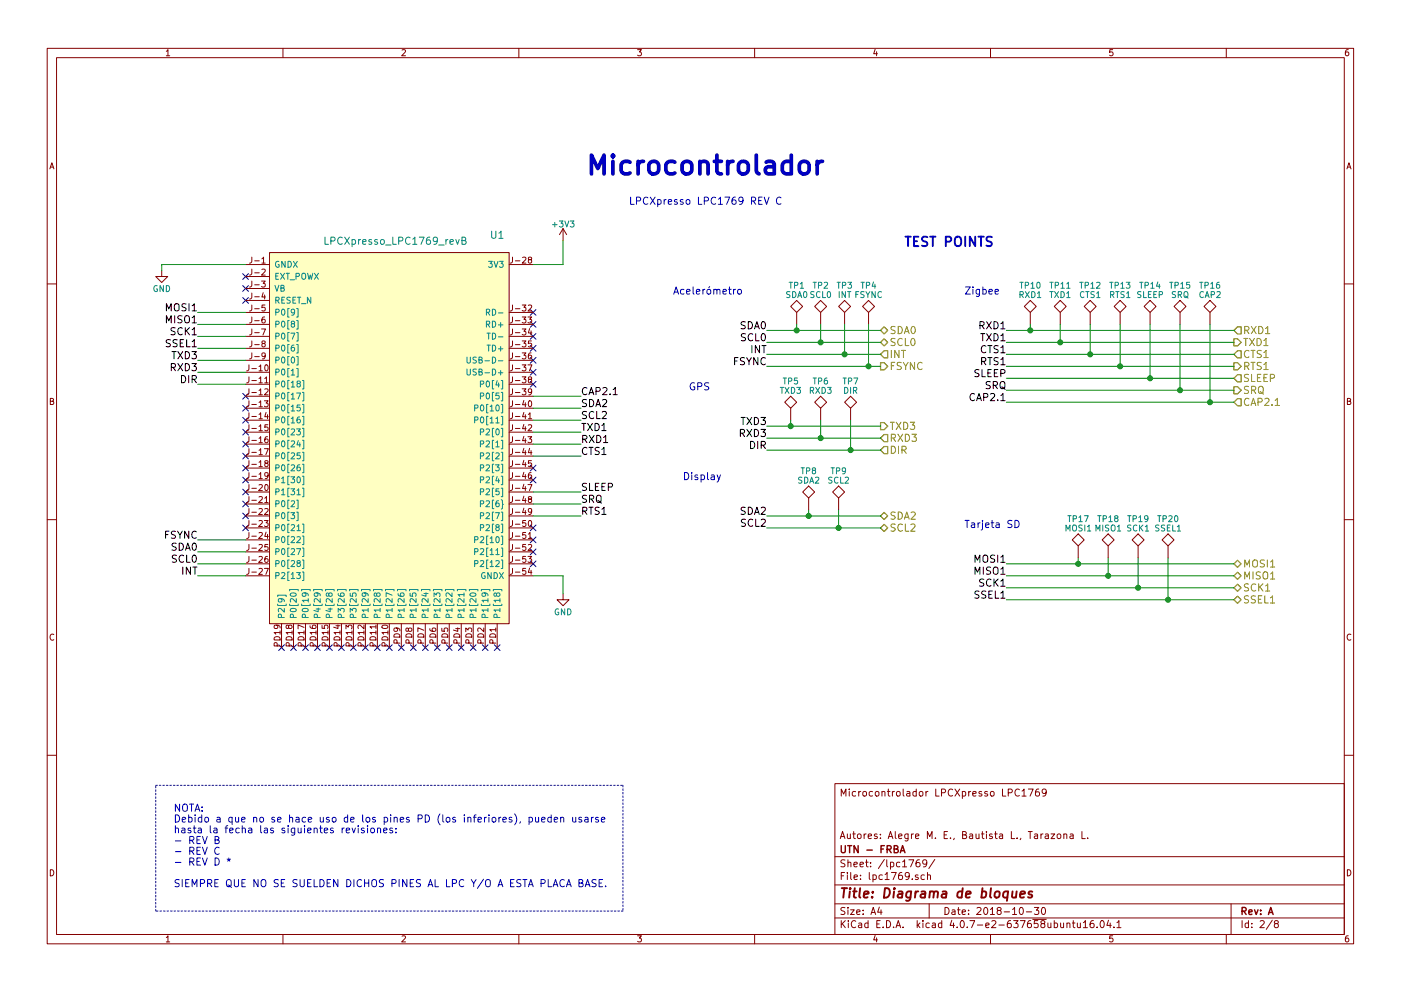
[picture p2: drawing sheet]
<svg xmlns="http://www.w3.org/2000/svg" width="297mm" height="210mm" viewBox="0 0 297 210" stroke-linecap="round" stroke-linejoin="round" font-family="sans-serif">
<g fill="none" stroke="#840000" stroke-width=".21">
<path d="M10 10.3h277v189.9h-277zM12 12.2h273v186.1h-273zM35.3 10.9l.3-.4v1.3M35.3 11.8h.7M60 10.3v1.9M85.2 10.6l.5-.1 .3 .4-.8 .9h.8M110 10.3v1.9M135.2 10.5h.8l-.4 .5 .3 .1 .1 .2-.1 .4-.2 .1-.5-.1M160 10.3v1.9M185.5 10.5l-.3 .9h.8M185.9 11v.8M210 10.3v1.9"/>
<path d="M235.9 10.5h-.6v.6h.6l.1 .5-.3 .2-.4-.1M260 10.3v1.9M285.9 10.5l-.4 .1-.2 .2-.1 .8 .3 .2 .4-.1 .1-.4-.1-.2-.4-.1-.3 .3M10.6 35.8l.4-1.3 .4 1.3M10.7 35.5h.6M285.6 35.8l.4-1.3 .4 1.3M285.7 35.5h.6M34.3 57.4v1.3h1.3l-1.3 1.2-1.3-1.2h1.3M52.1 56.1h5M52.1 58.7h5M53.4 54.6l-.1 1-.4 .2M53.4 57.1l-.1 1.1-.4 .2"/>
<path d="M53.4 59.6l-.1 1.1-.4 .2M54 55.3h1M54 57.9h1M55.4 59.6h.8l-.4 .5 .4 .1v.6l-.2 .1-.6-.1M55.5 54.9l.4-.3v1.2M55.5 57.2l.5-.1 .2 .3-.8 1h.8M55.5 55.8h.7M57.1 53.6h50.8v78.7h-50.8zM95.2 49.8h.1M107.9 56.1h5.1M108.7 54.6l-.1 1-.4 .2M109.3 55.3h.9"/>
<path d="M110.8 54.7l.5-.1 .2 .3-.8 .9h.8M112.2 55.1l-.2-.2 .1-.2h.6v.3l-.6 .1-.1 .2 .1 .4 .1 .1h.3l.2-.2v-.4l-.2-.1M119.4 48.5l-.8 1.3M119.4 48.5v2.5M119.4 48.5l.7 1.3M10 60.2h2M52.1 61.2h5M52.1 63.7h5M52.1 66.3h5M52.1 68.8h5M52.1 71.4h5M52.1 73.9h5"/>
<path d="M52.1 76.4h5M52.1 79h5M52.8 77.4l-.1 1.1-.4 .2M52.8 80l-.1 1-.4 .2M53.4 62.2l-.1 1-.4 .2M53.4 64.7l-.1 1.1-.4 .2M53.4 67.3l-.1 1-.4 .2M53.4 69.8l-.1 1.1-.4 .2M53.4 72.3l-.1 1.1-.4 .2M53.4 74.9l-.1 1-.4 .2M53.4 78.2h1M54 60.4h1"/>
<path d="M54 63h1M54 65.5h1M54 68h1M54 70.6h1M54 73.1h1M54 75.7h1M54.9 77.8l.4-.4v1.3M54.9 78.7h.7M55.4 69.8h.9l-.5 1.3M55.8 72.9l-.3-.3 .1-.2h.6v.3l-.6 .2-.1 .2 .1 .4 .2 .1h.2l.2-.3v-.3l-.2-.1M55.8 62.1l-.3 .9h.8M56.1 67.3h-.3l-.2 .3-.1 .7 .3 .2 .4-.1-.1-.6-.3-.1-.3 .3"/>
<path d="M56.1 62.6v.8M56.2 64.7h-.6l-.1 .6h.7v.6l-.2 .1-.5-.1M56.2 75.4l-.2 .3-.4-.1v-.6l.4-.1 .2 .2v.7l-.3 .3h-.3M56.2 77.5l.2-.1a.67 .67 0 0 1 .5 .6 .67 .67 0 0 1-.5 .7l-.3-.5zM107.9 66.3h5.1M107.9 68.8h5.1M107.9 71.4h5.1M107.9 73.9h5.1M107.9 76.4h5.1M107.9 79h5.1M108.7 64.7l-.1 1.1-.4 .2M108.7 67.3l-.1 1-.4 .2"/>
<path d="M108.7 69.8l-.1 1.1-.4 .2M108.7 72.3l-.1 1.1-.4 .2M108.7 74.9l-.1 1-.4 .2M108.7 77.4l-.1 1.1-.4 .2M108.7 80l-.1 1-.4 .2M109.3 65.5h.9M109.3 68h.9M109.3 70.6h.9M109.3 73.1h.9M109.3 75.7h.9M109.3 78.2h.9M110.7 64.7h.8l-.4 .5 .4 .1v.6l-.2 .1-.6-.1"/>
<path d="M110.7 67.3h.8l-.4 .4 .4 .1v.6l-.2 .1-.6-.1M110.7 69.8h.8l-.4 .5 .4 .1v.5l-.2 .2-.6-.2M110.7 72.3h.8l-.4 .5 .4 .1v.6l-.2 .1-.6-.1M110.7 74.9h.8l-.4 .5 .4 .1v.5l-.2 .1-.6-.1M110.7 77.4h.8l-.4 .5 .4 .1v.6l-.2 .1-.6-.1M110.7 80h.8l-.4 .4 .4 .1v.6l-.2 .1-.6-.1M111.9 67.3h.8l-.4 .4 .4 .1v.6l-.2 .1-.6-.1M111.9 77.4h.9l-.6 1.3M112 64.8l.5-.1 .2 .4-.8 .9h.8M112.3 69.7l-.3 .9h.8M112.6 74.9h-.4l-.1 .3-.1 .7 .2 .2 .5-.1-.1-.6h-.4l-.2 .2M112.6 70.2v.9"/>
<path d="M112.7 72.3h-.6l-.1 .6h.7v.6l-.2 .1-.5-.1M167.6 65l1.3-1.3 1.3 1.3-1.3 1.3zM168.9 66.3v2.5M172.7 65l1.3-1.3 1.3 1.3-1.3 1.3zM174 66.3v2.5M177.8 65l1.3-1.3 1.2 1.3-1.2 1.3zM179.1 66.3v2.5M182.9 65l1.2-1.3 1.3 1.3-1.3 1.3zM184.1 66.3v2.5M217.2 65l1.2-1.3 1.3 1.3-1.3 1.3zM218.4 66.3v2.5M223.5 65l1.3-1.3 1.3 1.3-1.3 1.3z"/>
<path d="M224.8 66.3v2.5M229.9 65l1.2-1.3 1.3 1.3-1.3 1.3zM231.1 66.3v2.5M236.2 65l1.3-1.3 1.3 1.3-1.3 1.3zM237.5 66.3v2.5M242.6 65l1.2-1.3 1.3 1.3-1.3 1.3zM243.8 66.3v2.5M248.9 65l1.3-1.3 1.3 1.3-1.3 1.3zM250.2 66.3v2.5M255.3 65l1.2-1.3 1.3 1.3-1.3 1.3zM256.5 66.3v2.5M285 60.2h2"/>
<path d="M10.7 85.1h.5l.1-.5-.6-.1v1.3h.5l.2-.4-.3-.3M52.1 86.6h5M52.1 81.5h5M52.1 89.1h5M52.1 84.1h5M52.1 91.7h5M52.1 94.2h5M52.1 96.8h5M52.1 99.3h5M52.8 82.5l-.1 1.1-.4 .2M52.8 85l-.1 1.1-.4 .2M52.8 87.6l-.1 1-.4 .2"/>
<path d="M52.8 90.1l-.1 1.1-.4 .2M52.8 92.7l-.1 1-.4 .2M52.8 95.2l-.1 1.1-.4 .2M52.8 97.7l-.1 1.1-.4 .2M53.4 85.8h1M53.4 80.7h1M53.4 88.4h1M53.4 83.3h1M53.4 90.9h1M53.4 93.4h1M53.4 96h1M53.4 98.5h1"/>
<path d="M54.9 80.3l.4-.3v1.2M54.9 82.8l.4-.3v1.3M54.9 85.4l.4-.4v1.3M54.9 87.9l.4-.3v1.2M54.9 90.5l.4-.4v1.3M54.9 93l.4-.3v1.2M54.9 95.5l.4-.3v1.3M54.9 98.1l.4-.4v1.3M54.9 81.2h.7M54.9 88.8h.7M54.9 83.8h.7M54.9 86.3h.7"/>
<path d="M54.9 91.4h.7M54.9 93.9h.7M54.9 96.5h.7M54.9 99h.7M56.1 85h.7l-.4 .5 .4 .1v.6l-.2 .1-.5-.1M56.1 95.2h.8l-.5 1.3M56.1 80.3l.4-.3v1.2M56.1 82.6l.5-.1 .2 .3-.7 1h.7M56.1 81.2h.7M56.4 98.3l-.3-.3 .1-.2h.6v.3l-.6 .2-.1 .2 .1 .4 .2 .1h.2l.2-.3v-.3l-.2-.1M56.4 87.5l-.3 .9h.8M56.7 92.7h-.3l-.2 .3-.1 .7 .3 .2 .4-.1-.1-.6-.3-.1-.3 .3"/>
<path d="M56.7 88v.8M56.8 90.1h-.6l-.1 .6h.7v.6l-.2 .1-.5-.1M107.9 86.6h5.1M107.9 81.5h5.1M107.9 89.1h5.1M107.9 84.1h5.1M107.9 91.7h5.1M107.9 94.2h5.1M107.9 96.8h5.1M107.9 99.3h5.1M108.7 85l-.1 1.1-.4 .2M108.7 87.6l-.1 1-.4 .2"/>
<path d="M108.7 90.1l-.1 1.1-.4 .2M108.7 92.7l-.1 1-.4 .2M108.7 95.2l-.1 1.1-.4 .2M108.7 97.7l-.1 1.1-.4 .2M108.7 82.5l-.1 1.1-.4 .2M109.3 85.8h.9M109.3 80.7h.9M109.3 88.4h.9M109.3 83.3h.9M109.3 90.9h.9M109.3 93.4h.9M109.3 96h.9"/>
<path d="M109.3 98.5h.9M110.7 82.5h.8l-.4 .5 .4 .1v.5l-.2 .2-.6-.2M111.1 85l-.3 .9h.8M111.1 87.5l-.3 .9h.8M111.1 90l-.3 1h.8M111.1 92.6l-.3 .9h.8M111.1 95.1l-.3 .9h.8M111.1 97.7l-.3 .9h.8M111.4 85.4v.9M111.4 88v.8M111.4 90.5v.9M111.4 93.1v.8"/>
<path d="M111.4 95.6v.9M111.4 98.1v.9M111.9 92.7h.8l-.4 .4 .4 .1v.6l-.2 .1-.6-.1M112 87.9l.4-.3v1.2M112 90.2l.5-.1 .2 .4-.8 .9h.8M112 88.8h.7M112.1 85.1l.2-.1a.67 .67 0 0 1 .4 .7 .67 .67 0 0 1-.4 .6l-.3-.5zM112.2 80.5l-.2-.2 .1-.2h.6v.3l-.6 .1-.1 .2 .1 .4 .1 .1h.3l.2-.2v-.4l-.2-.1M112.3 95.1l-.3 .9h.8M112.6 95.6v.9M112.7 97.7h-.6l-.1 .6h.7v.6l-.2 .1-.5-.1M112.7 83l-.2 .3-.4-.1v-.6l.4-.1 .2 .2v.8l-.3 .3h-.3"/>
<path d="M166.4 85.3l1.2-1.2 1.3 1.2-1.3 1.3zM167.6 86.6v2.5M174 84.1l1.3 1.2-1.3 1.3-1.3-1.3zM174 86.6v2.5M179.1 85.3l1.2-1.2 1.3 1.2-1.3 1.3zM180.3 86.6v2.5M285.7 85.1h.5l.1-.5-.6-.1v1.3h.5l.2-.4-.3-.3M10 110.3h2M52.1 104.4h5M52.1 112h5M52.1 106.9h5M52.1 114.5h5"/>
<path d="M52.1 109.5h5M52.1 117.1h5M52.1 119.6h5M52.1 101.8h5M52.8 102.8l-.1 1.1-.4 .2M52.8 105.4l-.1 1-.4 .2M52.8 107.9l-.1 1.1-.4 .2M52.8 110.4l-.1 1.1-.4 .2M52.8 113l-.1 1-.4 .2M52.8 115.5l-.1 1.1-.4 .2M52.8 118.1l-.1 1-.4 .2M52.8 100.3l-.1 1-.4 .2"/>
<path d="M53.4 103.6h1M53.4 111.2h1M53.4 106.1h1M53.4 113.8h1M53.4 108.7h1M53.4 116.3h1M53.4 118.8h1M53.4 101.1h1M54.9 102.9l.5-.1 .2 .4-.8 .9h.8M54.9 105.5l.5-.1 .2 .3-.8 .9h.8M54.9 108l.5-.1 .2 .3-.8 1h.8M54.9 110.5l.5-.1 .2 .4-.8 .9h.8"/>
<path d="M54.9 113.1l.5-.1 .2 .3-.8 .9h.8M54.9 115.6l.5-.1 .2 .4-.8 .9h.8M54.9 118.2l.5-.1 .2 .3-.8 .9h.8M54.9 100.6l.4-.3v1.2M54.9 101.5h.7M56.1 110.4h.7l-.4 .5 .4 .1v.6l-.2 .1-.5-.1M56.1 105.7l.4-.3v1.2M56.1 108l.5-.1 .2 .3-.7 1h.7M56.1 106.6h.7M56.2 102.9l.2-.1a.67 .67 0 0 1 .5 .6 .67 .67 0 0 1-.5 .7l-.3-.5zM56.4 112.9l-.3 .9h.8M56.7 118.1h-.3l-.2 .3-.1 .7 .3 .2 .4-.1-.1-.6-.3-.1-.3 .3"/>
<path d="M56.7 113.4v.8M56.8 115.5h-.6l-.1 .6h.7v.6l-.2 .1-.5-.1M56.8 100.8l-.2 .3-.4-.1v-.6l.4-.1 .2 .2v.7l-.3 .3h-.3M107.9 104.4h5.1M107.9 112h5.1M107.9 106.9h5.1M107.9 114.5h5.1M107.9 109.5h5.1M107.9 117.1h5.1M107.9 119.6h5.1M107.9 101.8h5.1M108.7 110.4l-.1 1.1-.4 .2"/>
<path d="M108.7 113l-.1 1-.4 .2M108.7 115.5l-.1 1.1-.4 .2M108.7 118.1l-.1 1-.4 .2M108.7 100.3l-.1 1-.4 .2M108.7 102.8l-.1 1.1-.4 .2M108.7 105.4l-.1 1-.4 .2M108.7 107.9l-.1 1.1-.4 .2M109.3 103.6h.9M109.3 111.2h.9M109.3 106.1h.9M109.3 113.8h.9M109.3 108.7h.9"/>
<path d="M109.3 116.3h.9M109.3 118.8h.9M109.3 101.1h.9M111.1 100.2l-.3 .9h.8M111.1 102.7l-.3 1h.8M111.1 105.3l-.3 .9h.8M111.1 107.8l-.3 .9h.8M111.4 100.7v.8M111.4 103.2v.9M111.4 105.8v.8M111.4 108.3v.9M111.5 110.4h-.7v.6h.7v.6l-.2 .1-.5-.1"/>
<path d="M111.5 113h-.7v.6h.7v.5l-.2 .1-.5-.1M111.5 115.5h-.7v.6h.7v.6l-.2 .1-.5-.1M111.5 118.1h-.7v.5h.7v.6l-.2 .1-.5-.1M111.9 118.1h.8l-.4 .4 .4 .1v.6l-.2 .1-.6-.1M111.9 102.8h.9l-.6 1.3M112 113.3l.4-.3v1.2M112 115.6l.5-.1 .2 .4-.8 .9h.8M112 114.2h.7M112.1 110.5l.2-.1a.67 .67 0 0 1 .4 .7 .67 .67 0 0 1-.4 .6l-.3-.5zM112.2 105.9l-.2-.2 .1-.2h.6v.3l-.6 .1-.1 .2 .1 .4 .1 .1h.3l.2-.2v-.4l-.2-.1M112.6 100.3h-.4l-.1 .3-.1 .7 .2 .2 .5-.1-.1-.6h-.4l-.2 .2M112.7 108.4l-.2 .3-.4-.1v-.6l.4-.1 .2 .2v.8l-.3 .3h-.3"/>
<path d="M170.2 104.4l1.2-1.3 1.3 1.3-1.3 1.3zM171.4 105.7v2.5M176.5 104.4l1.3-1.3 1.3 1.3-1.3 1.3zM177.8 105.7v2.5M227.3 114.5l1.3-1.2 1.3 1.2-1.3 1.3zM228.6 115.8v2.6M233.7 114.5l1.2-1.2 1.3 1.2-1.3 1.3zM234.9 115.8v2.6M240 114.5l1.3-1.2 1.3 1.2-1.3 1.3zM241.3 115.8v2.6M246.4 114.5l1.2-1.2 1.3 1.2-1.3 1.3zM247.6 115.8v2.6"/>
<path d="M285 110.3h2M11.4 134.6a.58 .58 0 0 0-.8 .6 .58 .58 0 0 0 .8 .5M52.1 122.2h5M52.8 120.6l-.1 1.1-.4 .2M53.4 121.4h1M54.9 120.7l.5-.1 .2 .3-.8 1h.8M56.1 120.6h.8l-.5 1.3M58.2 135.3a.69 .69 0 0 1 .7-.2 .69 .69 0 0 1 .5 .7h-1.3zM58.6 132.6l.3 .3-.1 .3-.6 .1-.1-.4 .2-.3 .8 .1 .3 .3v.2M58.8 137.1l-.1-.7h-.5l-.1 .7h1.3M59.4 134.2h-1.3l.4 .4M59.4 133.9v.7"/>
<path d="M59.7 132.3v5.1M60.7 135.3a.69 .69 0 0 1 .8-.2 .69 .69 0 0 1 .4 .7h-1.2zM61.2 132.9l.2-.3 .4 .1 .1 .2-.1 .3-.4 .1-.2-.1-.1-.5h-.3l-.1 .5 .3 .1 .2-.2M61.3 137.1l-.1-.7h-.4l-.1 .7h1.2M61.9 134.2h-1.2l.3 .4M61.9 133.9v.7M62.2 132.3v5.1M63.4 135.2a.67 .67 0 0 1 .7-.1 .67 .67 0 0 1 .4 .7h-1.3zM63.9 137.1l-.1-.7h-.5l-.1 .7h1.3M64.5 134.2h-1.3l.4 .4M64.5 133.1l-1.3-.5v.8M64.5 133.9v.7"/>
<path d="M64.8 132.3v5.1M65.7 132.8l.1 .3 .2 .2h.8l.2-.2-.1-.4-.6 .1-.1 .3 .2 .2M65.8 135.3a.69 .69 0 0 1 .8-.2 .69 .69 0 0 1 .4 .7h-1.3zM66.4 137.1l-.1-.7h-.5l-.1 .7h1.3M67 134.2h-1.3l.4 .4M67 133.9v.7M67.3 132.3v5.1M68.3 132.7v.6h.6v-.6h.5l.1 .2-.1 .4M68.5 135.2a.67 .67 0 0 1 .7-.1 .67 .67 0 0 1 .3 .7h-1.2zM68.9 137.1v-.7h-.5l-.1 .7h1.2M69.5 134.2h-1.2l.3 .4M69.5 133.9v.7"/>
<path d="M69.8 132.3v5.1M71 135.2a.67 .67 0 0 1 .7-.1 .67 .67 0 0 1 .4 .7h-1.3zM71.2 132.8h.9M71.5 137.1l-.1-.7h-.5l-.1 .7h1.3M71.7 132.6v.7l-1-.2M72.1 134.2h-1.3l.4 .4M72.1 133.9v.7M72.4 132.3v5.1M73.4 133.4v-.8l.4 .5 .1-.4h.6l.1 .2-.1 .5M73.4 135.3a.69 .69 0 0 1 .8-.2 .69 .69 0 0 1 .4 .7h-1.2zM74 137.1l-.1-.7h-.4l-.1 .7h1.2M74.6 134.2h-1.2l.3 .4"/>
<path d="M74.6 133.9v.7M74.9 132.3v5.1M76.1 135.2a.67 .67 0 0 1 .7-.1 .67 .67 0 0 1 .4 .7h-1.3zM76.6 137.1l-.1-.7h-.5l-.1 .7h1.3M77.2 134.2h-1.3l.4 .4M77.2 132.6v.8l-.9-.8-.4 .3 .1 .4M77.2 133.9v.7M77.5 132.3v5.1M78.5 135.3a.69 .69 0 0 1 .8-.2 .69 .69 0 0 1 .4 .7h-1.3zM79.1 137.1l-.1-.7h-.5l-.1 .7h1.3M79.7 134.2h-1.3l.4 .4M79.7 133h-1.3l.4 .3"/>
<path d="M79.7 132.6v.7M79.7 133.9v.7M80 132.3v5.1M81 132.8a.76 .76 0 0 1 1.2 .3 .74 .74 0 0 1-1.2-.2zM81.2 135.2a.67 .67 0 0 1 .7-.1 .67 .67 0 0 1 .3 .7h-1.2zM81.6 137.1v-.7h-.5l-.1 .7h1.2M82.2 134.2h-1.2l.3 .4M82.2 133.9v.7M82.5 132.3v5.1M83.6 134.7a.69 .69 0 0 1 .7-.2 .69 .69 0 0 1 .5 .7h-1.3zM84 133.2l.3 .3-.1 .4h-.6l-.1-.4 .2-.3 .8 .1 .3 .3v.3M84.2 136.4l-.1-.6h-.5l-.1 .6h1.3"/>
<path d="M85.1 132.3v5.1M86.1 134.7a.69 .69 0 0 1 .8-.2 .69 .69 0 0 1 .4 .7h-1.2zM86.6 133.5l.2-.3 .4 .1 .1 .2-.1 .4-.4 .1-.2-.1-.1-.6h-.3v.6l.2 .1 .2-.3M86.7 136.4l-.1-.6h-.4l-.1 .6h1.2M87.6 132.3v5.1M88.6 134.7a.69 .69 0 0 1 .8-.2 .69 .69 0 0 1 .5 .7h-1.3zM89.3 136.4l-.1-.6h-.5l-.1 .6h1.3M89.9 133.7l-1.3-.5v.8M90.2 132.3v5.1M91.1 133.4l.1 .3 .2 .2 .8 .1 .2-.3-.1-.4-.6 .1-.1 .3 .2 .3M91.2 134.7a.69 .69 0 0 1 .8-.2 .69 .69 0 0 1 .4 .7h-1.3zM91.8 136.4l-.1-.6h-.5l-.1 .6h1.3"/>
<path d="M92.7 132.3v5.1M93.7 133.3v.6l.6 .1v-.7h.5l.1 .2-.1 .5M93.7 134.7a.69 .69 0 0 1 .8-.2 .69 .69 0 0 1 .4 .7h-1.2zM94.3 136.4v-.6h-.5l-.1 .6h1.2M95.2 132.3v5.1M96.3 134.7a.69 .69 0 0 1 .7-.2 .69 .69 0 0 1 .5 .7h-1.3zM96.6 133.4h.9M96.9 136.4l-.1-.6h-.5l-.1 .6h1.3M97.1 133.2v.8l-1-.3M97.8 132.3v5.1M98.8 134v-.8l.4 .5 .1-.4h.6l.1 .2-.1 .5M98.8 134.7a.69 .69 0 0 1 .8-.2 .69 .69 0 0 1 .4 .7h-1.2z"/>
<path d="M99.4 136.4l-.1-.6h-.4l-.1 .6h1.2M100.3 132.3v5.1M101.3 134.7a.69 .69 0 0 1 .8-.2 .69 .69 0 0 1 .5 .7h-1.3zM102 136.4l-.1-.6h-.5l-.1 .6h1.3M102.6 133.2v.8l-.9-.8-.4 .3 .1 .5M102.9 132.3v5.1M103.9 134.7a.69 .69 0 0 1 .8-.2 .69 .69 0 0 1 .4 .7h-1.3zM104.5 136.4l-.1-.6h-.5l-.1 .6h1.3M105.1 133.6h-1.3l.4 .4M105.1 133.2v.8M105.4 132.3v5.1M107.9 122.2h5.1"/>
<path d="M108.7 120.6l-.1 1.1-.4 .2M109.3 121.4h.9M111.5 120.6h-.7v.6h.7v.5l-.2 .2-.5-.2M112.3 120.5l-.3 .9h.8M112.6 121v.9M119.4 126v1.2h1.2l-1.2 1.3-1.3-1.3h1.3M286.4 134.6a.58 .58 0 0 0-.8 .6 .58 .58 0 0 0 .8 .5M10 160.2h2M177 166.3h108v32h-108zM178.2 177.9l.4-1.5 .5 1.5M178.3 177.5h.7M178.4 168.9v-1.5l.5 1.1 .4-1.1v1.5"/>
<path d="M179.7 176.9v.9l.4 .1 .2-.1M180.1 167.4v.2M180.1 167.9v1M180.3 176.9v1M180.8 176.9h.6M181 176.4v1.3l.4 .2M181.4 168l-.4-.1-.3 .3 .1 .6 .2 .1 .4-.1M181.9 177.1l.2-.2 .4 .2 .1 .5-.2 .2-.3 .1-.2-.1zM182.1 167.9v1M182.5 167.9l-.4 .3M183 168l.2-.1 .4 .1 .1 .6-.1 .2-.4 .1-.2-.1zM183.2 176.9v1"/>
<path d="M183.6 176.9l-.4 .3M184.1 177.4l.7-.1-.1-.3-.4-.1-.2 .2v.7h.6M185 168l-.4-.1-.3 .3 .1 .6 .2 .1 .4-.1M185.6 168l.3-.1 .4 .1 .1 .6-.2 .2-.3 .1-.3-.1zM186 177l-.4-.1-.2 .2v.3l.6 .1v.3h-.6M186.7 177.8v.1M186.7 177v.1M187 168l.2-.1 .4 .1v.9M187 167.9v1M188.1 167.9h.6M188.3 177.9l.5-1.5 .5 1.5M188.3 167.4v1.3l.4 .2"/>
<path d="M188.4 177.5h.8M189.2 167.9v1M189.6 167.9l-.4 .3M189.8 176.4v1.3l.2 .2M190.1 168l.2-.1 .5 .1 .1 .6-.2 .2-.4 .1-.2-.1zM190.5 177.4l.7-.1v-.3l-.4-.1-.3 .2 .1 .7h.6M191.5 167.4v1.3l.2 .2M192.3 168h.6v.9M192.5 176.9v1.4l-.2 .1h-.4M192.5 177l-.4-.1-.3 .3 .1 .6 .2 .1 .4-.1M192.9 168.3l-.7 .2 .2 .4 .5-.1M193.2 176.9v1"/>
<path d="M193.7 176.9l-.5 .3M194.1 177.4l.7-.1v-.3l-.5-.1-.2 .2 .1 .7h.6M194.3 168l-.5-.1-.3 .3 .1 .6 .2 .1 .5-.1M194.3 167.4v1.5M195 168l.2-.1 .4 .1 .1 .6-.1 .2-.4 .1-.2-.1zM196.3 167.9v1M196.6 177.9v-1.5l.5 1.1 .5-1.1v1.5M196.7 167.9l-.4 .3M198.3 177.8v.1M198.4 167.4v1.5h.7M199.6 168.2l.7-.1 .2-.2-.1-.3-.2-.2h-.6v1.5M200.2 177.1h.5"/>
<path d="M200.9 176.4h-.7v1.5h.7M201.5 177.8v.1M202 167.6a.71 .71 0 0 0-1 .5 .71 .71 0 0 0 .7 .8l.3-.1M202.3 177.8l-.1 .3M202.5 167.4l1 1.5M203.5 167.4l-1 1.5M204 168l.5-.1 .2 .3-.1 .6h-.6M204 167.9v1.5M204.1 177.1l.7-.1v-.4l-.2-.2h-.5v1.5h.6l.2-.1 .1-.4-.4-.3M205.4 167.9v1M205.6 177h.6v.9M205.8 167.9l-.4 .3"/>
<path d="M206.2 177.3l-.7 .3 .2 .3 .5-.1M206.2 168.4l.8-.1-.1-.3-.4-.1-.3 .2 .1 .7h.6M206.9 176.9l.1 .9 .4 .1 .2-.1M207.6 176.9v1M208.1 176.9h.5M208.1 168l-.3-.1-.3 .2 .1 .2 .5 .2v.3h-.6M208.3 176.4v1.3l.3 .2M209.1 176.4v.2M209.1 176.9v1M209.3 168l-.3-.1-.2 .2v.2l.5 .2v.3h-.5M210.1 168l.2-.1 .4 .1 .1 .6-.2 .2-.3 .1-.2-.1zM210.4 177l-.4-.1-.2 .2 .1 .3 .5 .1v.3h-.6"/>
<path d="M210.9 176.9h.5M211.1 176.4v1.3l.3 .2M211.9 177h.6l.1 .9M212.5 167.4v1.5h.8M212.6 177.3l-.7 .3 .2 .3 .5-.1M213.8 168.2l.7-.1 .1-.2v-.3l-.2-.2h-.6v1.5M214.4 176.4v1.5h.7M215.6 177.8v.1M216.1 167.6a.71 .71 0 0 0-1 .5 .71 .71 0 0 0 .7 .8l.3-.1M216.4 177.8l-.1 .3M216.7 167.8l.4-.4v1.5M216.7 168.9h.9"/>
<path d="M218 176.4h.8M218 167.4h1l-.6 1.5M218.4 176.4v1.5M219.4 177h.5l.1 .9M220 177.3l-.7 .3 .2 .3 .5-.1M220.2 167.4l-.4 .1a1.11 1.11 0 0 0-.1 1.3l.4 .1 .2-.1 .1-.5-.3-.3h-.4l-.2 .3M220.7 176.9v1M221.1 176.9l-.4 .3M221.6 177h.6l.1 .9M221.8 168l-.3 .3h-.3l-.2-.3v-.3l.2-.3h.3l.3 .3a1.01 1.01 0 0 1-.4 1.2h-.3M222.3 177.3l-.7 .3 .2 .3 .5-.1M222.8 176.9h.8l-.8 1h.8"/>
<path d="M224.2 177.1l.2-.2 .4 .2 .1 .5-.1 .2-.4 .1-.2-.1zM225.6 177.1l.2-.2 .3 .1 .1 .9M225.6 176.9v1M226.9 177h.6v.9M227.5 177.3l-.7 .3 .3 .3 .4-.1M229.4 176.4v1.5h.7M230.6 177.8v.1M285 160.2h2M10.7 184.5a.65 .65 0 0 1 .7 .7 .65 .65 0 0 1-.7 .6zM35.3 198.9l.3-.4v1.3M35.3 199.8h.7M60 198.3v1.9"/>
<path d="M85.2 198.6l.5-.1 .3 .4-.8 .9h.8M110 198.3v1.9M135.2 198.5h.8l-.4 .5 .3 .1 .1 .2-.1 .4-.2 .1-.5-.1M160 198.3v1.9M177 194.8h108M177 191.8h108M177 187.8h108M177 181.8h108M178.4 195.3v1.5M178.4 185.8h.5M178.6 196l.6 .8M179.1 185.1h-.7v1.5"/>
<path d="M179.1 192.6l-.5-.1-.3 .3 .1 .3 .7 .4v.4l-.2 .1-.6-.1M179.1 182.5l-.5-.1-.3 .3 .1 .3 .7 .4v.4l-.2 .1-.6-.1M179.2 195.3l-.8 .9M179.7 185.1v.2M179.7 185.6v1M179.8 192.5v.2M179.8 183.1l.2-.2 .4 .1v.9M179.8 182.4v1.5M179.8 193v1M179.9 195.3v.2M179.9 195.8v1M180.3 193h.8l-.8 1h.8"/>
<path d="M180.4 185.1v1.3l.2 .2M181.1 183.4l.7-.1-.1-.3-.4-.1-.2 .2v.7h.6M181.1 186.1l.7-.1-.1-.3-.4-.1-.2 .2 .1 .7h.5M181.4 195.5a.71 .71 0 0 0-1 .5 .71 .71 0 0 0 .8 .8l.2-.1M181.6 193.5l.7-.1v-.3l-.4-.1-.3 .2 .1 .7h.6M182.1 195.9h.6v.9M182.3 183.4l.8-.1-.1-.3-.4-.1-.3 .2 .1 .7h.6M182.4 186.5v.1M182.4 185.7v.1M182.7 196.2l-.7 .3 .2 .3 .5-.1M183 193.9v.1M183 193.1v.1"/>
<path d="M183.5 182.9h.6M183.7 182.4v1.3l.4 .2M184 195.9l-.4-.1-.3 .3 .1 .6 .2 .1 .4-.1M184 195.3v1.5M184.3 185.1v1.3l.2 .2M184.6 183.8v.1M184.6 183v.1M184.7 194l.4-1.5 .5 1.5M184.8 193.6h.7M185.1 185.7l.4-.1 .3 .3-.1 .6h-.6M185.1 185.6v1.5M185.5 198.5l-.3 .9h.8"/>
<path d="M185.9 199v.8M185.9 196h.5M186.4 192.5l-.3 1h.9M186.6 195.3h-.7v1.5h.7M186.8 193v1M187.1 185.7l-.5-.1-.2 .3v.6l.2 .1 .5-.1M187.2 196.7v.1M187.5 182.3l-1.3 2M187.7 185.5l.4-.4v1.5M187.7 186.6h.8M188 195.3a.76 .76 0 0 1 .8 .8 .76 .76 0 0 1-.8 .7zM188 182.4v1.3l.2 .2"/>
<path d="M188.8 183l.4-.1 .3 .3-.1 .6h-.6M188.8 182.9v1.5M189 185.1h1l-.6 1.5M189.5 196.7v.1M190 196.8l.4-1.5 .6 1.5M190.1 196.4h.7M190.8 183l-.5-.1-.2 .3v.6l.2 .1 .5-.1M191.2 185.1l-.4 .1a1.11 1.11 0 0 0-.1 1.3l.4 .1 .2-.1 .1-.5-.3-.3h-.4l-.2 .3M191.4 182.8l.4-.4v1.5M191.4 183.9h.8M191.5 196.7v.1M192.7 182.4h1l-.6 1.5"/>
<path d="M192.8 185.7l-.3 .3h-.3l-.3-.3v-.3l.3-.3h.3l.3 .3a1.01 1.01 0 0 1-.4 1.2h-.3M193.4 186.5v.1M194.5 195.3v1.5M194.6 196.3l.4 .5M194.6 185.7l-.3-.1-.2 .2v.2l.5 .2v.3h-.5M194.9 182.4l-.4 .1a1.11 1.11 0 0 0-.1 1.3l.4 .1 .2-.1 .1-.5-.3-.3-.4 .1-.2 .2M195 195.8l-.5 .6M195.7 195.3v.2M195.7 195.8v1M196 185.7l-.4-.1-.3 .3 .1 .6 .2 .1 .4-.1M196.5 183.1l-.3 .3h-.3l-.3-.3v-.4l.3-.3h.3l.3 .3a1.01 1.01 0 0 1-.4 1.2h-.3M196.6 185.7l.2-.1 .4 .1 .1 .9"/>
<path d="M196.6 185.1v1.5M197 191.8v3M197 195.9l-.4-.1-.3 .3 .1 .6 .2 .1 .4-.1M197.7 195.9h.6v.9M198.2 182.3l-1.3 2M198.3 196.2l-.7 .3 .2 .3 .5-.1M199.7 195.9l-.5-.1-.2 .3v.6l.2 .1 .5-.1M199.7 195.3v1.5M200.4 192.5a.76 .76 0 0 1 .8 .8 .76 .76 0 0 1-.8 .7zM201.8 195.2l-.4 1.1h1M201.9 193.1h.5l.1 .9M202.2 195.8v1"/>
<path d="M202.5 193.4l-.7 .3 .2 .3 .5-.1M202.9 196.7v.1M203 193h.6M203.2 192.5v1.3l.4 .2M203.8 195.4l.1-.1a.8 .8 0 0 1 .6 .8 .8 .8 0 0 1-.6 .7 .97 .97 0 0 1-.1-1.4zM204 193.5l.7-.1-.1-.3-.4-.1-.2 .2 .1 .7h.5M205.1 196.7v.1M205.4 193.9v.1M205.4 193.1v.1M205.6 195.3h1.1l-.7 1.5M207.1 192.7l.6-.2 .3 .5-.9 1h.9M207.2 196.3h1.2"/>
<path d="M208.7 192.7l.2-.2a.8 .8 0 0 1 .5 .8 .8 .8 0 0 1-.5 .7l-.3-.5zM209 196.3l.7-.1v-.3l-.5-.1-.2 .2 .1 .7h.6M210 193l.4-.5v1.5M210 194h.8M210 198.3v1.9M210.3 195.5l.6-.2 .3 .5-1 1h1M211.7 193.2l-.3-.3 .1-.2 .2-.2 .4 .1 .2 .2-.1 .2-.5 .2-.3 .3v.2l.3 .3h.3l.3-.3v-.2l-.3-.3M211.8 196.3h1.1M212.9 193.5h1.1M214.3 195.3l-.5 .1a1.11 1.11 0 0 0-.1 1.3l.4 .1 .3-.1v-.5l-.3-.3-.4 .1-.1 .2M214.7 193l.4-.5v1.5M214.7 194h.8"/>
<path d="M214.9 195.3h.9l-.5 .6 .5 .1v.7l-.2 .1-.7-.1M216.3 192.7l.2-.2a.8 .8 0 0 1 .5 .8 .8 .8 0 0 1-.5 .7l-.4-.5zM216.3 195.3h1l-.6 1.5M217.6 193.5h1.1M218.5 195.3l-.4 .1a1.11 1.11 0 0 0-.1 1.3l.4 .1 .2-.1 .1-.5-.3-.3-.4 .1-.2 .2M219 195.1h2.8M219.3 192.5h.9l-.5 .6 .5 .1v.7l-.2 .1-.7-.1M220 195.3h-.7v.7h.7l.1 .2-.1 .5-.2 .1-.5-.1M221 192.7l.2-.2a.8 .8 0 0 1 .5 .8 .8 .8 0 0 1-.5 .7l-.4-.5zM221 196l-.3-.3 .1-.2 .2-.2 .4 .1 .1 .2v.2l-.5 .2-.3 .3 .1 .4 .2 .1h.3l.2-.3v-.2l-.2-.3M222.2 195.8v.9l.4 .1 .2-.1M222.8 195.8v1"/>
<path d="M223.5 195.9l.5-.1 .2 .3-.1 .6h-.6M223.5 195.3v1.5M224.9 195.8v.9l.4 .1 .2-.1M225.5 195.8v1M226.2 196l.2-.2 .4 .1v.9M226.2 195.8v1M227.4 195.8h.5M227.6 195.3v1.3l.3 .2M228.4 195.8l.1 .9 .4 .1 .2-.1M229.1 195.8v1M229.7 195.8l.4-.5v1.5M229.7 196.8h.9"/>
<path d="M231.8 195.3l-.4 .1a1.11 1.11 0 0 0-.1 1.3l.4 .1 .2-.1 .1-.5-.3-.3-.4 .1-.2 .2M232.6 196.7v.1M233.4 195.5l.2-.2a.8 .8 0 0 1 .5 .8 .8 .8 0 0 1-.5 .7l-.4-.5zM235 195.2l-.3 1.1h.9M235.4 195.8v1M235.9 198.5h-.6v.7l.6-.1 .1 .5-.3 .2-.4-.1M236.2 196.7v.1M236.8 195.8l.4-.5v1.5M236.8 196.8h.9M260 198.3v1.9M261 191.8v6.5M263.3 195.3v1.5"/>
<path d="M264.7 195.9l-.4-.1-.3 .3 .1 .6 .2 .1 .4-.1M264.7 195.3v1.5M265.4 196.7v.1M265.4 195.9v.1M267.2 195.5l.6-.2 .2 .5-.9 1h.9M269.7 195.2l-1.2 2M270.5 196l-.3-.3 .1-.2 .2-.2 .4 .1 .1 .2v.2l-.5 .2-.3 .3 .1 .4 .2 .1h.3l.2-.3v-.2l-.2-.3M285.7 184.5a.65 .65 0 0 1 .7 .7 .65 .65 0 0 1-.7 .6zM285.9 198.5l-.4 .1-.2 .3-.1 .7 .3 .2 .4-.1 .1-.4-.1-.2-.4-.1-.3 .3"/>
</g>
<g fill="none" stroke="#840000" stroke-width=".3">
<path d="M178.4 179.4v1.2l.2 .3h.3l.3-.3v-1.2M179.7 179.4h.9M180.1 179.4v1.5M181.9 179.4v1.5l-.8-1.5v1.5M187.5 179.4h-.7v1.5M183.8 180.4h1.1M186.8 180.1h.5M188.1 180.2l.7-.1 .2-.2-.1-.3-.2-.2h-.6v1.5M188.4 180.2l.6 .7M189.6 180.1l.7-.1v-.4l-.2-.2h-.5v1.5h.6l.2-.1v-.4l-.3-.3M190.9 180.9l.5-1.5 .5 1.5M191 180.5h.7"/>
<path d="M263.3 193.3l.8-.1 .1-.2-.1-.3-.2-.2h-.6v1.5M263.7 193.3l.5 .7M264.8 193.5l.7-.1-.1-.3-.4-.1-.2 .2v.7h.6M266 193l.3 1 .4-1M267.3 193.9v.1M267.3 193.1v.1M268.9 194l.5-1.5 .5 1.5M269.1 193.6h.7"/>
</g>
<g fill="none" stroke="#840000" stroke-width=".41">
<path d="M178.5 188.4h1.1M179 188.4l-.2 2M180.2 189.1l-.2 1.3M180.3 188.4l-.1 .2 .2-.1-.1-.1-.1 .2M180.9 189.1h.7M181.2 188.4l-.2 1.8 .1 .1 .4 .1M182.4 188.4l-.2 1.8 .2 .2M183.2 189.8l.9-.2v-.4l-.6-.1-.3 .3v.9h.7M184.9 190.3v.1M185.1 189.2l-.1 .2-.1-.1 .2-.1-.1 .2M187.6 188.4a1 1 0 0 1 1.1 .8 1 1 0 0 1-.5 1.1l-.8 .1zM189.6 189.1l-.2 1.3"/>
<path d="M189.6 188.4v.2l.1-.1-.1-.1v.2M190.5 189.2h.8l-.1 1.2M191.3 189.6l-.7 .1a.4 .4 0 0 0-.3 .3 .4 .4 0 0 0 .3 .4l.6-.1M193.2 189.1l-.3 1.8a.53 .53 0 0 1-.8 .1M193.2 189.2l-.2-.1a.67 .67 0 0 0-.8 .4v.8l.3 .1 .5-.1M194.1 189.1l-.1 1.3M194.7 189.1l-.4 .1-.2 .3M195.4 189.2h.7v1.2M196.2 189.6l-.7 .1a.4 .4 0 0 0-.3 .3 .4 .4 0 0 0 .2 .4l.7-.1M197.2 189.3l.3-.2 .4 .1v1.2M197.2 189.1l-.2 1.3M198 189.4a.52 .52 0 0 1 .8-.2v1.2"/>
<path d="M199.8 189.2h.8v1.2M200.7 189.6l-.8 .1a.4 .4 0 0 0-.3 .3 .4 .4 0 0 0 .3 .4l.7-.1M204 189.2l-.2-.1a.67 .67 0 0 0-.8 .4v.8l.3 .1 .6-.1M204.1 188.4l-.2 2M204.8 189.8l1-.2-.1-.4h-.7l-.3 1 .3 .2 .6-.1M208.2 189.2l.6-.1 .3 .2-.2 1a.67 .67 0 0 1-.8 0M208.3 188.4l-.2 2M210.1 188.4l-.2 1.8 .3 .2M211 189.3l.4-.2 .5 .2v.8l-.4 .3-.6-.1zM213.7 189.2l-.2-.1a.67 .67 0 0 0-.8 .4v.8l.3 .1 .6-.1M213.7 189.1l-.2 2M214.7 189.1l-.1 1.2 .5 .1 .3-.1"/>
<path d="M215.5 189.1l-.1 1.3M216.3 189.8l1-.2-.1-.4-.5-.1-.3 .3-.1 .9h.8M218.9 189.2l-.5-.1-.3 .4 .2 .3 .5 .1v.3l-.1 .1h-.7"/>
</g>
<g fill="none" stroke="#848400" stroke-width=".21">
<path d="M189 74.3v1.6M189 77.6h.5M189.7 76.9h-.7v1.5M189.8 69.3h-.6l-.2 .1v.4l.6 .3 .2 .4-.3 .3-.6-.1M189.8 71.9l-.6-.1-.2 .2v.4l.6 .3 .2 .3-.3 .3-.6-.1M190.4 69.3a.77 .77 0 0 1 .9 .7 .77 .77 0 0 1-.9 .8zM190.6 74.3v1.6l-.9-1.6v1.6M191.1 77l-.6-.1-.3 .3 .1 .3 .7 .3v.5l-.2 .1-.6-.1M191.1 74.3h.9M191.3 72a.72 .72 0 0 0-1 .4 .72 .72 0 0 0 .7 .9l.3-.1M191.5 76.9l.5 .8 .5-.8M191.5 74.3v1.6"/>
<path d="M191.7 70.8l.6-1.5 .5 1.5M191.9 70.4h.7M191.9 71.8v1.5h.8M192 77.7v.7M193.3 69.4l.2-.1a.81 .81 0 0 1 .6 .7 .81 .81 0 0 1-.6 .8l-.2-.2-.1-.4zM193.3 71.9l.2-.1a.81 .81 0 0 1 .5 .8 .81 .81 0 0 1-.5 .7 .98 .98 0 0 1-.2-1.4zM193.9 76.9v1.5l-.9-1.5v1.5M195.5 77a.72 .72 0 0 0-1 .5 .72 .72 0 0 0 .7 .9l.3-.1M263.7 71.8h.9M263.9 70.1l.7-.1 .2-.2-.1-.4-.2-.1h-.6v1.5M263.9 77.7l.7-.1 .2-.2-.1-.4-.2-.1h-.6v1.5M264.1 71.8v1.5"/>
<path d="M264.3 70.1l.5 .7M264.3 77.7l.5 .7M264.7 79.5l-.6-.1-.2 .2v.4l.7 .3 .1 .4-.3 .2h-.6M264.8 74.5a.72 .72 0 0 0-1 .5 .72 .72 0 0 0 .7 .9l.3-.2M264.9 71.8l1.1 1.5M265.2 74.3h.9M265.2 76.9h.9M265.3 69.3l1 1.5M265.4 79.4v1.5h.7M265.7 74.3v1.6M265.7 76.9v1.5M266 71.8l-1.1 1.5"/>
<path d="M266.3 69.3l-1 1.5M266.5 71.8a.77 .77 0 0 1 .9 .8 .77 .77 0 0 1-.9 .7zM266.9 69.3a.77 .77 0 0 1 .9 .7 .77 .77 0 0 1-.9 .8zM267.3 79.4h-.7v1.5h.7M267.4 74.4l-.6-.1-.2 .2v.4l.7 .3 .1 .4-.3 .3-.6-.1M267.4 77l-.6-.1-.2 .1v.5l.7 .2 .1 .4-.3 .3-.6-.1M268 72.2l.4-.4v1.5M268 74.8l.4-.5v1.6M268 77.3l.4-.4v1.5M268 73.3h.9M268 75.9h.9M268 78.4h.9"/>
<path d="M268.3 69.7l.5-.4v1.5M268.3 70.8h.9M268.7 79.4h-.7v1.5h.7M188.8 89.6h.8M189 92.9h.7l.2-.3-.1-.3-.2-.2h-.6v1.5M189 94.7a.77 .77 0 0 1 .9 .7 .77 .77 0 0 1-.9 .8zM189.2 89.6v1.5M189.4 92.9l.5 .7M190 89.6l1 1.5M190.4 92.1l1 1.5M190.5 94.7v1.5M191 89.6l-1 1.5"/>
<path d="M191.2 95.5l.8-.1 .1-.2-.1-.4-.2-.1h-.6v1.5M191.4 92.1l-1 1.5M191.6 89.6a.77 .77 0 0 1 .9 .7 .77 .77 0 0 1-.9 .8zM191.6 95.5l.5 .7M191.9 92.1a.77 .77 0 0 1 .9 .8 .77 .77 0 0 1-.9 .7zM193 89.6h.9l-.5 .6 .5 .2v.6l-.3 .1-.6-.1M193.3 92.1h1l-.5 .6 .5 .3-.1 .5-.2 .1-.7-.1M264.7 82h-.6l-.2 .1v.4l.7 .3 .1 .4-.3 .3-.6-.1M264.8 84.7a.72 .72 0 0 0-1 .4 .72 .72 0 0 0 .7 .9l.3-.1M265.2 86l.5-1.5 .5 1.5M265.4 82.8l.7-.1 .1-.2v-.4l-.3-.1h-.5v1.5M265.4 85.6h.7"/>
<path d="M265.7 82.8l.5 .7M266.6 80.2h.5M266.7 85.3l.8-.1 .1-.2-.1-.3-.2-.2h-.6v1.5M266.9 82.2a.5 .5 0 0 1 .6-.2 .5 .5 0 0 1 .3 .5v.8l-.3 .2a.53 .53 0 0 1-.7-.5zM267.1 83.1l.8 .5M268 80.2h.5M268.2 84.7l.6-.2 .3 .4-1 1.1h1M269.3 80.2h.8l.1-.3v-.3l-.3-.2h-.6v1.5M269.7 85.9v.1M270.4 84.9l.4-.4v1.5M270.4 86h.8M189.8 108.7l-.6-.1-.2 .2v.4l.6 .3 .2 .4-.3 .3-.6-.1"/>
<path d="M189.8 111.2h-.6l-.2 .1v.5l.6 .2 .2 .4-.3 .3-.6-.1M190.4 108.6a.77 .77 0 0 1 .9 .8 .77 .77 0 0 1-.9 .8zM191.3 111.3a.72 .72 0 0 0-1 .5 .72 .72 0 0 0 .7 .9l.3-.2M191.7 110.2l.6-1.6 .5 1.6M191.9 109.7h.7M191.9 111.2v1.5h.8M193.1 111.3l.6-.1 .3 .4-.9 1.1h.9M193.2 108.8l.6-.2 .3 .5-1 1.1h1M265.8 118.9a.5 .5 0 0 1 .5-.1 .5 .5 0 0 1 .3 .5l-.1 .8-.3 .2a.53 .53 0 0 1-.6-.5v-.5zM268.1 118.9l-.6-.1-.3 .3 .1 .4 .7 .2v.5l-.2 .1-.6-.1M268.7 118.8v1.5M269.4 119.2l.4-.4v1.5"/>
<path d="M263.9 120.3v-1.5l.5 1.1 .5-1.1v1.5M263.9 122.9v-1.6l.5 1.1 .5-1.1v1.6M264.7 123.9h-.6l-.2 .1v.5l.7 .2 .1 .4-.3 .3-.6-.1M264.7 126.5l-.6-.1-.2 .2v.4l.7 .3 .1 .4-.3 .2h-.6M265.7 121.3v1.6M266.2 126.5l-.6-.1-.2 .2v.4l.6 .3 .2 .4-.3 .2h-.6M266.2 124a.72 .72 0 0 0-1 .5 .72 .72 0 0 0 .7 .9l.3-.2M266.8 127.1h.5M266.9 123.9v1.5M267.1 124.5l.7 .9M267.2 121.4l-.6-.1-.3 .3 .2 .4 .6 .3v.4l-.2 .2-.6-.1M267.5 126.4h-.7v1.5h.7"/>
<path d="M267.8 123.9l-.9 .8M267.8 121.6a.5 .5 0 0 1 .6-.3 .5 .5 0 0 1 .4 .5l-.1 .9-.3 .2a.53 .53 0 0 1-.6-.6zM268.2 126.4v1.5h.7M268.3 124.3l.5-.4v1.5M268.3 125.4h.9M269.3 126.8l.5-.4v1.5M269.3 127.9h.9M269.4 121.8l.4-.5v1.6M269.4 120.3h.9M269.4 122.9h.9"/>
</g>
<g fill="none" stroke="#848400" stroke-width=".25">
<path d="M186.7 70.1l.8-.8 .7 .8-.7 .8zM186.7 72.6l.8-.7 .7 .7-.7 .8zM186.7 77h.8l.7 .7-.7 .8h-.8zM187.5 74.4h.7v1.5h-.7l-.8-.7zM261.6 71.9h.8l.7 .7-.7 .8h-.8zM261.6 77h.8l.7 .7-.7 .8h-.8zM262.4 69.3h.7v1.6h-.7l-.8-.8zM262.4 74.4h.7v1.5h-.7l-.8-.7zM262.4 79.5h.7v1.5h-.7l-.8-.7zM186.7 89.7h.8l.7 .7-.7 .8h-.8zM186.7 95.5l.8-.8h.7v1.6h-.7zM187.5 92.2h.7v1.5h-.7l-.8-.7z"/>
<path d="M261.6 82h.8l.7 .8-.7 .8h-.8zM262.4 84.6h.7v1.5h-.7l-.8-.8zM186.7 109.5l.8-.8 .7 .8-.7 .7zM186.7 112l.8-.8 .7 .8-.7 .8zM261.6 119.6l.8-.7 .7 .7-.7 .8zM261.6 124.7l.8-.8 .7 .8-.7 .8zM261.6 127.2l.8-.7 .7 .7-.7 .8zM262.4 121.4l.7 .8-.7 .7-.8-.7z"/>
</g>
<g fill="none" stroke="#000084" stroke-width=".21">
<path d="M51.5 58.1l1.2 1.2M52.7 58.1l-1.2 1.2M51.5 63.1l1.2 1.3M51.5 60.6l1.2 1.2M52.7 63.1l-1.2 1.3M52.7 60.6l-1.2 1.2M112.4 65.7l1.2 1.2M112.4 68.2l1.2 1.2M112.4 70.8l1.2 1.2M112.4 73.3l1.2 1.2M112.4 75.8l1.2 1.3M112.4 78.4l1.2 1.2"/>
<path d="M113.6 65.7l-1.2 1.2M113.6 68.2l-1.2 1.2M113.6 70.8l-1.2 1.2M113.6 73.3l-1.2 1.2M113.6 75.8l-1.2 1.3M113.6 78.4l-1.2 1.2M51.5 98.7l1.2 1.2M51.5 96.2l1.2 1.2M51.5 93.6l1.2 1.2M51.5 91.1l1.2 1.2M51.5 88.5l1.2 1.3M51.5 86l1.2 1.2"/>
<path d="M51.5 83.5l1.2 1.2M52.7 98.7l-1.2 1.2M52.7 96.2l-1.2 1.2M52.7 93.6l-1.2 1.2M52.7 91.1l-1.2 1.2M52.7 88.5l-1.2 1.3M52.7 86l-1.2 1.2M52.7 83.5l-1.2 1.2M112.4 80.9l1.2 1.2M112.4 98.7l1.2 1.2M113.6 98.7l-1.2 1.2M113.6 80.9l-1.2 1.2"/>
<path d="M51.5 111.4l1.2 1.2M51.5 108.9l1.2 1.2M51.5 106.3l1.2 1.2M51.5 103.8l1.2 1.2M51.5 101.2l1.2 1.3M52.7 111.4l-1.2 1.2M52.7 108.9l-1.2 1.2M52.7 106.3l-1.2 1.2M52.7 103.8l-1.2 1.2M52.7 101.2l-1.2 1.3M112.4 101.2l1.2 1.3M112.4 111.4l1.2 1.2"/>
<path d="M112.4 113.9l1.2 1.3M112.4 116.5l1.2 1.2M112.4 119l1.2 1.2M113.6 111.4l-1.2 1.2M113.6 113.9l-1.2 1.3M113.6 116.5l-1.2 1.2M113.6 119l-1.2 1.2M113.6 101.2l-1.2 1.3M59.1 136.8l1.2 1.2M60.3 136.8l-1.2 1.2M61.6 136.8l1.2 1.2M62.8 136.8l-1.2 1.2"/>
<path d="M64.2 136.8l1.2 1.2M65.4 136.8l-1.2 1.2M66.7 136.8l1.2 1.2M67.9 136.8l-1.2 1.2M69.2 136.8l1.3 1.2M70.5 136.8l-1.3 1.2M71.8 136.8l1.2 1.2M73 136.8l-1.2 1.2M74.3 136.8l1.2 1.2M75.5 136.8l-1.2 1.2M76.9 136.8l1.2 1.2M78.1 136.8l-1.2 1.2"/>
<path d="M79.4 136.8l1.2 1.2M80.6 136.8l-1.2 1.2M81.9 136.8l1.3 1.2M83.2 136.8l-1.3 1.2M84.5 136.8l1.2 1.2M85.7 136.8l-1.2 1.2M87 136.8l1.2 1.2M88.2 136.8l-1.2 1.2M89.6 136.8l1.2 1.2M90.8 136.8l-1.2 1.2M92.1 136.8l1.2 1.2M93.3 136.8l-1.2 1.2"/>
<path d="M94.6 136.8l1.3 1.2M95.9 136.8l-1.3 1.2M97.2 136.8l1.2 1.2M98.4 136.8l-1.2 1.2M99.7 136.8l1.2 1.2M100.9 136.8l-1.2 1.2M102.3 136.8l1.2 1.2M103.5 136.8l-1.2 1.2M104.8 136.8l1.2 1.2M106 136.8l-1.2 1.2"/>
</g>
<g fill="none" stroke="#008484" stroke-width=".21">
<path d="M58.5 58.6h.4M59.1 58h-.6v1.3h.6M59.1 55.5a.59 .59 0 0 0-.7 .6 .59 .59 0 0 0 .7 .5l.1-.4h-.2M59.5 58l.8 1.3M60.3 58l-.8 1.3M60.5 55.4v1.3l-.8-1.3v1.3M60.7 58h.7M61 58v1.3M61.1 55.4a.64 .64 0 0 1 .7 .7 .64 .64 0 0 1-.7 .6zM61.5 59.4h1M62.2 55.4l.8 1.3M62.8 58.6h.6v-.5l-.6-.1v1.3"/>
<path d="M63 55.4l-.8 1.3M64 58.2l.3-.2h.3l.2 .8a.42 .42 0 0 1-.2 .4 .42 .42 0 0 1-.4 0l-.2-.4zM65.2 58l.3 1.3 .3-1 .2 1 .3-1.3M66.7 58l.8 1.3M67.5 58l-.8 1.3M68.9 50.3v1.5h.7M70.2 51.1l.7-.1 .1-.2v-.3l-.3-.2h-.5v1.5M72.6 50.5a.72 .72 0 0 0-1.1 .5 .72 .72 0 0 0 .8 .8l.3-.1M73.1 50.3l1 1.5M74.1 50.3l-1 1.5M74.7 50.9l.4-.1 .3 .3-.2 .7h-.5M74.7 50.8v1.5"/>
<path d="M76 50.8v1M76.5 50.8l-.5 .3M76.9 51.3l.7-.1-.1-.3-.4-.1-.2 .2 .1 .8h.5M78.8 50.9l-.4-.1-.2 .2 .1 .3 .5 .1v.4h-.6M80 50.9l-.3-.1-.3 .2 .1 .3 .5 .1v.4h-.6M80.7 51l.3-.2 .4 .2 .1 .6-.2 .2h-.3l-.3-.1zM81.8 52h1.1M83.3 50.3v1.5h.7M84.5 51.1l.8-.1 .1-.2-.1-.3-.2-.2h-.6v1.5M86.9 50.5a.72 .72 0 0 0-1 .5 .72 .72 0 0 0 .7 .8l.3-.1M87.5 50.7l.5-.4v1.5M87.5 51.8h.9"/>
<path d="M88.9 50.3h1l-.6 1.5M91.1 50.3l-.4 .1a.99 .99 0 0 0 0 1.4l.5-.1 .1-.5-.3-.3h-.3l-.3 .3M92.7 51l-.3 .3h-.2l-.4-.3 .1-.5 .5-.2a.96 .96 0 0 1-.1 1.5h-.3M93 52h1.2M94.5 50.8v1M95 50.8l-.5 .3M95.4 51.3l.7-.1v-.3l-.5-.1-.2 .2 .1 .8h.6M96.6 50.8l.4 1 .4-1M97.9 51h.7l.2-.3-.1-.2-.8-.2v1.5h.6l.3-.2v-.3l-.3-.3M103.6 55.4h.8l-.5 .5 .4 .1v.6l-.2 .1-.5-.1M104.2 49v1.3l.3 .3h.3l.3-.3v-1.3M104.7 55.4l.5 1.3 .4-1.3"/>
<path d="M105.8 49.5l.4-.5v1.6M105.8 50.6h.9M105.9 55.4h.8l-.5 .5 .4 .1v.6l-.1 .1-.6-.1M117.1 47.7h1M117.6 47.2v1M118.6 46.9h.8l-.5 .5 .4 .1v.5l-.1 .2-.6-.2M119.8 46.9l.4 1.3 .4-1.3M120.9 46.9h.8l-.4 .5 .3 .1v.5l-.1 .2-.6-.2M167.3 59.9h.7M167.7 59.9v1.3M172.4 59.9h.7M172.7 59.9v1.3"/>
<path d="M174.8 60l.4-.1 .3 .3-.8 1h.8M177.5 59.9h.7M177.8 59.9v1.3M179.8 59.9h.7l-.4 .5 .4 .1v.5l-.2 .2-.5-.2M182.5 59.9h.8M182.9 59.9v1.3M185.2 59.8l-.3 .9h.8M216.2 59.9h.7M216.6 59.9v1.3M219.9 60l.2-.1a.67 .67 0 0 1 .4 .6 .67 .67 0 0 1-.4 .7l-.3-.5zM222.6 59.9h.7M222.9 59.9v1.3"/>
<path d="M228.9 59.9h.7M229.3 59.9v1.3M232.5 60l.5-.1 .2 .3-.8 1h.8M235.3 59.9h.7M235.6 59.9v1.3M238.8 59.9h.8l-.5 .5 .4 .1v.5l-.2 .2-.5-.2M241.6 59.9h.7M242 59.9v1.3M245.5 59.8l-.3 .9h.8M248 59.9h.7M248.3 59.9v1.3M252.2 59.9h-.6v.6h.6v.5l-.2 .2-.4-.2"/>
<path d="M254.3 59.9h.7M254.7 59.9v1.3M258.5 59.9h-.4l-.1 .3-.1 .7 .2 .3 .5-.2-.1-.6h-.4l-.2 .2M33.3 60.6a.59 .59 0 0 0-.7 .6 .59 .59 0 0 0 .7 .6l.1-.5h-.3M34.6 60.6v1.3l-.7-1.3v1.3M35.3 60.6a.64 .64 0 0 1 .7 .6 .64 .64 0 0 1-.7 .7zM58.3 60.5l.4 1.3 .4-1.3M58.5 63.7l.6-.1v-.4l-.6-.1v1.2M58.5 66.3l.6-.1v-.5l-.6-.1v1.3M58.5 68.8l.6-.1v-.5l-.6-.1v1.3M58.5 71.3h.6v-.5l-.6-.1v1.3M58.5 73.9l.6-.1v-.5l-.6-.1v1.3"/>
<path d="M58.5 76.4l.6-.1v-.4l-.6-.1v1.2M58.5 79l.6-.1v-.5l-.6-.1v1.3M58.8 63.7l.4 .6M59.6 61.1l.6-.1v-.4l-.6-.1v1.3h.4l.3-.4-.3-.3M59.7 63.6h.5M59.8 65.7l.2-.1a.67 .67 0 0 1 .4 .6 .67 .67 0 0 1-.4 .7l-.3-.5zM59.8 68.2l.2-.1a.67 .67 0 0 1 .4 .7 .67 .67 0 0 1-.4 .6l-.3-.5zM59.8 70.8l.2-.1a.67 .67 0 0 1 .4 .6 .67 .67 0 0 1-.4 .7l-.3-.5zM59.8 73.3l.2-.1a.67 .67 0 0 1 .4 .7 .67 .67 0 0 1-.4 .6l-.3-.5zM59.8 75.9l.2-.1a.67 .67 0 0 1 .4 .6 .67 .67 0 0 1-.4 .6l-.3-.5zM59.8 78.4l.2-.1a.67 .67 0 0 1 .4 .6 .67 .67 0 0 1-.4 .7l-.3-.5zM60.4 63.1h-.7v1.2h.7"/>
<path d="M61.3 65.5h-.3v1.8h.3M61.3 68h-.3v1.8h.3M61.3 70.6h-.3v1.8h.3M61.3 73.1h-.3v1.8h.3M61.3 75.6h-.3v1.8h.3M61.3 78.2h-.3v1.8h.3M61.5 63.1h-.6v.4a.54 .54 0 0 1 .6 .7l-.2 .1h-.5M61.7 70.7h.8l-.5 1.3M61.7 78.7l.4-.4v1.3M61.7 79.6h.8M61.8 75.9l.2-.1a.67 .67 0 0 1 .5 .6 .67 .67 0 0 1-.5 .6l-.3-.5zM62 68.7l-.3-.3 .1-.2h.6v.3l-.6 .2-.1 .2 .1 .4 .2 .1h.2l.3-.2-.1-.4-.2-.1"/>
<path d="M62.1 63.6h.4M62.3 73.2l-.3 .1-.2 .2-.1 .7 .3 .3 .4-.1-.1-.6-.3-.1-.3 .2M62.5 66.1l-.3 .3-.4-.1v-.6l.4-.1 .3 .2-.1 .8-.3 .3h-.3M62.7 63.1h-.6v1.2h.6M62.9 65.5h.3v1.8h-.3M62.9 68h.3v1.8h-.3M62.9 70.6h.3v1.8h-.3M62.9 73.1h.3v1.8h-.3M62.9 75.6h.3v1.8h-.3M62.9 78.2h.3v1.8h-.3M63.1 63.1h.7M63.4 63.1v1.2"/>
<path d="M63.9 64.4h1M65.9 63.1v1.2l-.7-1.2v1.2M99 75.8v1l.2 .2h.3l.2-.2v-1M99 78.3v1l.2 .3h.3l.2-.3v-1M101 75.8h-.6l-.1 .4a.54 .54 0 0 1 .6 .7l-.1 .1h-.5M101 78.4h-.6l-.1 .4a.54 .54 0 0 1 .6 .6l-.1 .2-.5-.1M101.5 76.3l.7-.1v-.3l-.7-.1v1.2h.5l.3-.4-.3-.3M101.5 78.9l.7-.1v-.4l-.7-.1v1.3h.5l.3-.5-.3-.2M102.8 76.5h1M102.8 79.1h1M103.1 66.3l.6-.1 .1-.5-.7-.1v1.3M103.1 68.8l.6-.1 .1-.5-.7-.1v1.3"/>
<path d="M103.3 70.7h.7M103.3 73.2h.7M103.4 66.3l.4 .6M103.4 68.8l.4 .6M103.6 70.7v1.3M103.6 73.2v1.3M104.4 65.6a.64 .64 0 0 1 .7 .6 .64 .64 0 0 1-.7 .7zM104.4 68.1a.64 .64 0 0 1 .7 .7 .64 .64 0 0 1-.7 .6zM104.4 70.7a.64 .64 0 0 1 .7 .6 .64 .64 0 0 1-.7 .7zM104.4 73.2a.64 .64 0 0 1 .7 .7 .64 .64 0 0 1-.7 .6zM104.4 75.8a.64 .64 0 0 1 .7 .6 .64 .64 0 0 1-.7 .6zM104.4 78.3a.64 .64 0 0 1 .7 .6 .64 .64 0 0 1-.7 .7z"/>
<path d="M105.7 66.4h.9M105.7 68.9h.9M105.7 71.5h.9M105.7 74h.9M105.7 76.5h.9M105.7 79.1h.9M106.1 68.4v1M106.1 73.5v1M106.1 78.6v1M167.5 61.9h-.6l-.1 .5a.54 .54 0 0 1 .6 .6l-.1 .1h-.5M168 61.9a.64 .64 0 0 1 .8 .6 .64 .64 0 0 1-.8 .6zM168.5 60.5h.6v-.5l-.6-.1v1.3"/>
<path d="M169.1 63.1l.4-1.2 .5 1.2M169.3 62.8h.5M169.7 60.2l.3-.3v1.3M169.7 61.2h.7M170.5 62l.1-.1a.67 .67 0 0 1 .5 .6 .67 .67 0 0 1-.5 .6l-.2-.4zM172.6 61.9h-.6l-.1 .5a.54 .54 0 0 1 .6 .6l-.1 .1h-.5M173.5 60.5h.6l.1-.5-.7-.1v1.3M173.9 62a.56 .56 0 0 0-.8 .5 .56 .56 0 0 0 .8 .5M174.4 61.9v1.2h.6M175.5 62l.2-.1a.67 .67 0 0 1 .4 .6 .67 .67 0 0 1-.4 .6l-.3-.4zM177.9 61.9v1.2M178.6 60.5h.6l.1-.5-.7-.1v1.3"/>
<path d="M179.2 61.9v1.2l-.7-1.2v1.2M179.7 61.9h.7M180 61.9v1.2M181.5 62.5h.4M182.1 61.9h-.6v1.2M183.2 61.9h-.6l-.1 .5a.54 .54 0 0 1 .7 .6l-.2 .1h-.5M183.6 61.9l.4 .6 .4-.6M183.7 60.5h.6l.1-.5-.7-.1v1.3M184 62.5v.6M185.5 60.3v.9M185.6 61.9v1.2l-.7-1.2v1.2M186.9 62a.56 .56 0 0 0-.8 .5 .56 .56 0 0 0 .8 .5"/>
<path d="M216.3 62.5h.6v-.5l-.6-.1v1.2M216.6 62.5l.4 .6M217.4 60.5h.6v-.5l-.6-.1v1.3M217.4 61.9l.8 1.2M218.2 61.9l-.8 1.2M218.6 60.2l.3-.3v1.3M218.6 61.2h.7M218.7 61.9a.64 .64 0 0 1 .8 .6 .64 .64 0 0 1-.8 .6zM220 62.2l.3-.3v1.2M220 63.1h.7M222.6 61.9h.7M222.9 61.9v1.2"/>
<path d="M223.6 61.9l.8 1.2M223.7 60.5h.6l.1-.5-.7-.1v1.3M224.4 61.9l-.8 1.2M224.9 60.2l.4-.3v1.3M224.9 61.9a.64 .64 0 0 1 .8 .6 .64 .64 0 0 1-.8 .6zM224.9 61.2h.8M226.2 60.2l.3-.3v1.3M226.2 62.2l.3-.3v1.2M226.2 61.2h.7M226.2 63.1h.7M229.8 62a.56 .56 0 0 0-.7 .5 .56 .56 0 0 0 .7 .5M230.1 60.5h.6v-.5l-.6-.1v1.3"/>
<path d="M230.2 61.9h.7M230.6 61.9v1.2M231.3 60.2l.3-.3v1.3M231.3 61.2h.7M232 61.9h-.6l-.1 .5a.54 .54 0 0 1 .7 .6l-.2 .1h-.5M232.5 62.2l.4-.3v1.2M232.5 63.1h.7M235.5 62.5h.6v-.5l-.6-.1v1.2M235.8 62.5l.4 .6M236.4 60.5h.6l.1-.5-.7-.1v1.3M236.6 61.9h.7M236.9 61.9v1.2"/>
<path d="M237.6 60.2l.4-.3v1.3M237.6 61.2h.8M238.4 61.9h-.7v.5a.54 .54 0 0 1 .6 .6l-.2 .1h-.5M238.9 62.2l.3-.3v1.2M238.9 63.1h.7M241.9 61.9h-.6l-.1 .5a.54 .54 0 0 1 .7 .6l-.2 .1h-.5M242.5 61.9v1.2h.6M242.8 60.5h.6v-.5l-.6-.1v1.3M243.5 62.5h.4M244 60.2l.3-.3v1.3M244 61.2h.7M244.1 61.9h-.6v1.2h.6"/>
<path d="M244.6 62.5h.5M245.2 61.9h-.6v1.2h.6M245.8 62.5h.6v-.5l-.6-.1v1.2M245.8 60.3v.9M249.1 60.5h.6l.1-.5-.7-.1v1.3M249.3 61.9h-.7v.5a.54 .54 0 0 1 .6 .6l-.2 .1h-.5M249.8 62.5h.6l.1-.5-.7-.1v1.2M250.1 62.5l.4 .6M250.3 60.2l.4-.3v1.3M250.3 61.2h.8M251.1 62l.2-.1h.4l.2 .8a.42 .42 0 0 1-.3 .4 .42 .42 0 0 1-.4 0l-.2-.4zM251.3 62.8l.6 .4"/>
<path d="M255.1 62a.56 .56 0 0 0-.7 .5 .56 .56 0 0 0 .7 .5M255.5 60.5h.6v-.5l-.6-.1v1.3M255.5 63.1l.4-1.2 .5 1.2M255.7 62.8h.5M256.7 60.2l.3-.3v1.3M256.7 61.2h.7M256.8 62.5h.6l.1-.5-.7-.1v1.2M258 62l.5-.1 .2 .3-.8 .9h.8M58.5 81.5l.6-.1v-.5l-.6-.1v1.3M58.5 84h.6v-.5l-.6-.1v1.3M58.5 86.6l.6-.1v-.5l-.6-.1v1.3M58.5 89.1l.6-.1v-.4l-.6-.1v1.2"/>
<path d="M58.5 91.7l.6-.1v-.5l-.6-.1v1.3M58.5 94.2l.6-.1v-.5l-.6-.1v1.3M58.5 96.7h.6v-.5l-.6-.1v1.3M58.5 99.3l.6-.1v-.5l-.6-.1v1.3M59.8 80.9l.2-.1a.67 .67 0 0 1 .4 .7 .67 .67 0 0 1-.4 .6l-.3-.5zM59.8 83.5l.2-.1a.67 .67 0 0 1 .4 .6 .67 .67 0 0 1-.4 .7l-.3-.5zM59.8 86l.2-.1a.67 .67 0 0 1 .4 .7 .67 .67 0 0 1-.4 .6l-.3-.5zM59.8 88.6l.2-.1a.67 .67 0 0 1 .4 .6 .67 .67 0 0 1-.4 .6l-.3-.5zM59.8 91.1l.2-.1a.67 .67 0 0 1 .4 .6 .67 .67 0 0 1-.4 .7l-.3-.5zM59.8 93.6l.2-.1a.67 .67 0 0 1 .4 .7 .67 .67 0 0 1-.4 .6l-.3-.5zM59.8 96.2l.2-.1a.67 .67 0 0 1 .4 .6 .67 .67 0 0 1-.4 .7l-.3-.5zM59.8 98.7l.2-.1a.67 .67 0 0 1 .4 .7 .67 .67 0 0 1-.4 .6l-.3-.5z"/>
<path d="M61.3 80.7h-.3v1.8h.3M61.3 83.3h-.3v1.8h.3M61.3 85.8h-.3v1.8h.3M61.3 88.3h-.3v1.8h.3M61.3 90.9h-.3v1.8h.3M61.3 93.4h-.3v1.8h.3M61.3 96h-.3v1.8h.3M61.3 98.5h-.3v1.8h.3M61.7 81.2l.4-.4v1.3M61.7 83.7l.4-.3v1.3M61.7 86.3l.4-.4v1.3M61.7 88.8l.4-.3v1.2"/>
<path d="M61.7 91.1l.5-.1 .3 .4-.8 .9h.8M61.7 93.6l.5-.1 .3 .4-.8 .9h.8M61.7 96.2l.5-.1 .3 .3-.8 1h.8M61.7 98.7l.5-.1 .3 .4-.8 .9h.8M61.7 87.2h.8M61.7 82.1h.8M61.7 89.7h.8M61.7 84.7h.8M62.9 83.4h.8l-.5 1.3M62.9 91h.8l-.5 .5 .4 .1v.5l-.2 .2-.5-.2M63.2 81.4l-.2-.3v-.2h.6v.3l-.5 .2-.1 .2v.4l.2 .1h.2l.3-.2-.1-.4-.2-.1M63.2 93.5l-.2 .9h.7"/>
<path d="M63.6 88.5h-.4l-.2 .3v.7l.2 .2 .4-.1v-.6l-.4-.1-.2 .3M63.6 98.6l-.4 .1-.2 .2v.7l.2 .3 .4-.1v-.6l-.4-.1-.2 .2M63.6 93.9v.9M63.6 85.9h-.6v.6h.6v.6l-.2 .1-.4-.1M63.6 96.1h-.6v.6h.6v.5l-.2 .2-.4-.2M64.1 80.7h.3v1.8h-.3M64.1 83.3h.3v1.8h-.3M64.1 85.8h.3v1.8h-.3M64.1 88.3h.3v1.8h-.3M64.1 90.9h.3v1.8h-.3M64.1 93.4h.3v1.8h-.3M64.1 96h.3v1.8h-.3"/>
<path d="M64.1 98.5h.3v1.8h-.3M100.6 86.6l.6-.1 .1-.5-.7-.1v1.3M100.6 89.1l.6-.1 .1-.4-.7-.1v1.2M101.9 91.7l.6-.1v-.5l-.6-.1v1.3M101.9 94.2l.6-.1v-.5l-.6-.1v1.3M101.9 96.7h.6v-.5l-.6-.1v1.3M101.9 99.3l.6-.1v-.5l-.6-.1v1.3M101.9 81.5l.6-.1v-.5l-.6-.1v1.3M101.9 84h.6v-.5l-.6-.1v1.3M102 86l.1-.1a.67 .67 0 0 1 .5 .7 .67 .67 0 0 1-.5 .6l-.2-.5zM102 88.6l.1-.1a.67 .67 0 0 1 .5 .6 .67 .67 0 0 1-.5 .6l-.2-.5zM103.1 91.1l.5-.1 .2 .4-.8 .9h.8"/>
<path d="M103.1 93.6l.5-.1 .2 .4-.8 .9h.8M103.1 96.2l.5-.1 .2 .3-.8 1h.8M103.1 98.7l.5-.1 .2 .4-.8 .9h.8M103.2 80.9l.2-.1a.67 .67 0 0 1 .4 .7 .67 .67 0 0 1-.4 .6l-.3-.5zM103.2 83.5l.2-.1a.67 .67 0 0 1 .4 .6 .67 .67 0 0 1-.4 .7l-.3-.5zM103.5 85.8h-.3v1.8h.3M103.5 88.3h-.3v1.8h.3M103.9 86.3l.4-.4v1.3M103.9 88.8l.4-.3v1.2M103.9 87.2h.7M103.9 89.7h.7M104.7 90.9h-.3v1.8h.3"/>
<path d="M104.7 93.4h-.3v1.8h.3M104.7 96h-.3v1.8h.3M104.7 98.5h-.3v1.8h.3M104.7 80.7h-.3v1.8h.3M104.7 83.3h-.3v1.8h.3M105.1 98.6h.7l-.4 .5 .4 .1v.6l-.2 .1-.5-.1M105.1 88.8l.4-.3v1.2M105.1 93.9l.4-.4v1.3M105.1 96.2l.5-.1 .2 .3-.7 1h.7M105.1 89.7h.7M105.1 94.8h.7M105.2 86l.2-.1a.67 .67 0 0 1 .5 .7 .67 .67 0 0 1-.5 .6l-.3-.5z"/>
<path d="M105.2 91.1l.2-.1a.67 .67 0 0 1 .5 .6 .67 .67 0 0 1-.5 .7l-.3-.5zM105.4 80.8l-.3 .9h.8M105.7 81.2v.9M105.8 83.4h-.6l-.1 .6h.7v.5l-.2 .2-.5-.2M106.3 85.8h.3v1.8h-.3M106.3 88.3h.3v1.8h-.3M106.3 90.9h.3v1.8h-.3M106.3 93.4h.3v1.8h-.3M106.3 96h.3v1.8h-.3M106.3 98.5h.3v1.8h-.3M106.3 80.7h.3v1.8h-.3M106.3 83.3h.3v1.8h-.3"/>
<path d="M165.4 82.2h.7M165.8 82.2v1.3M166 80.2h.8M166.4 80.2v1.3M166.4 82.2l.9 1.3M167.2 80.9l.6-.1v-.5l-.6-.1v1.3M167.3 82.2l-.9 1.3M167.8 82.2a.64 .64 0 0 1 .7 .6 .64 .64 0 0 1-.7 .7zM168.9 82.2h.8l-.4 .5 .4 .1v.5l-.2 .2-.6-.2M169.1 80.2h-.6l-.1 .6h.7v.6l-.2 .1-.5-.1M169.8 99.3h.8M170.2 99.3v1.2"/>
<path d="M171 99.9l.6-.1 .1-.4-.7-.1v1.2M171.8 82.8h.6l.1-.5-.7-.1v1.3M172.1 82.8l.4 .7M172.4 80.2h.7M172.4 99.8l-.2-.2 .1-.3 .6 .1v.3l-.6 .1-.1 .2 .1 .4 .1 .1h.3l.2-.2v-.4l-.2-.1M172.7 80.2v1.3M172.9 82.2l.9 1.3M173.5 80.9l.6-.1 .1-.5-.7-.1v1.3M173.8 82.2l-.9 1.3M174.3 82.2a.64 .64 0 0 1 .7 .6 .64 .64 0 0 1-.7 .7zM175.3 80.2l-.3 .1-.2 .2v.7l.2 .3 .4-.1-.1-.7h-.3l-.2 .2M175.4 82.2h.8l-.4 .5 .4 .1v.5l-.2 .2-.6-.2"/>
<path d="M176.2 99.3h.7M176.6 99.3v1.2M177.3 99.9l.7-.1v-.4l-.7-.1v1.2M178.7 80.2h.8M179.1 82.2a.64 .64 0 0 1 .7 .6 .64 .64 0 0 1-.7 .7zM179.1 80.2v1.3M179.3 99.8l-.3 .2h-.3l-.1-.6 .4-.1 .3 .2-.1 .7-.3 .3h-.2M179.9 80.9l.6-.1v-.5l-.6-.1v1.3M180.3 82.2v1.3M180.9 82.8h.7v-.5l-.7-.1v1.3M181 80.2h.9l-.6 1.3M181.3 82.8l.4 .7"/>
<path d="M58.5 104.4l.6-.1v-.5l-.6-.1v1.3M58.5 106.9l.6-.1v-.5l-.6-.1v1.3M58.5 109.4h.6v-.5l-.6-.1v1.3M58.5 112l.6-.1v-.5l-.6-.1v1.3M58.5 114.5l.6-.1v-.4l-.6-.1v1.2M58.5 117.1l.6-.1v-.5l-.6-.1v1.3M58.5 119.6l.6-.1v-.5l-.6-.1v1.3M58.5 101.8l.6-.1v-.4l-.6-.1v1.2M59.7 104.1l.3-.4v1.3M59.7 101.5l.3-.3v1.2M59.7 105h.7M59.7 102.4h.7"/>
<path d="M59.8 106.3l.2-.1a.67 .67 0 0 1 .4 .7 .67 .67 0 0 1-.4 .6l-.3-.5zM59.8 108.9l.2-.1a.67 .67 0 0 1 .4 .6 .67 .67 0 0 1-.4 .7l-.3-.5zM59.8 111.4l.2-.1a.67 .67 0 0 1 .4 .7 .67 .67 0 0 1-.4 .6l-.3-.5zM59.8 114l.2-.1a.67 .67 0 0 1 .4 .6 .67 .67 0 0 1-.4 .6l-.3-.5zM59.8 116.5l.2-.1a.67 .67 0 0 1 .4 .6 .67 .67 0 0 1-.4 .7l-.3-.5zM59.8 119l.2-.1a.67 .67 0 0 1 .4 .7 .67 .67 0 0 1-.4 .6l-.3-.5zM61.3 103.6h-.3v1.8h.3M61.3 106.1h-.3v1.8h.3M61.3 108.7h-.3v1.8h.3M61.3 111.2h-.3v1.8h.3M61.3 113.7h-.3v1.8h.3M61.3 116.3h-.3v1.8h.3"/>
<path d="M61.3 118.8h-.3v1.8h.3M61.3 101h-.3v1.8h.3M61.7 103.7h.8l-.5 .5 .4 .1v.5l-.2 .2-.5-.2M61.7 108.8h.8l-.5 .5 .4 .1v.5l-.2 .2-.5-.2M61.7 101.2h.8l-.5 .4 .4 .1v.6l-.2 .1-.5-.1M61.7 106.3l.5-.1 .3 .4-.8 .9h.8M61.7 111.4l.5-.1 .3 .4-.8 .9h.8M61.7 114l.5-.1 .3 .3-.8 .9h.8M61.7 116.5l.5-.1 .3 .4-.8 .9h.8M61.7 119l.5-.1 .3 .4-.8 .9h.8M62.9 106.1h.3v1.8h-.3M62.9 108.7h.3v1.8h-.3"/>
<path d="M62.9 116.4h.8l-.5 1.3M63 104.1l.3-.4v1.3M63 111.7l.3-.4v1.3M63 114l.4-.1 .3 .3-.8 .9h.8M63 105h.7M63 112.6h.7M63.1 101.3l.1-.1a.67 .67 0 0 1 .5 .6 .67 .67 0 0 1-.5 .6l-.2-.5zM63.2 119.5l-.2-.3 .1-.2h.5v.3l-.5 .2-.1 .2v.4l.2 .1h.2l.3-.2-.1-.4-.2-.1M64.1 103.6h.3v1.8h-.3M64.1 111.2h.3v1.8h-.3M64.1 113.7h.3v1.8h-.3M64.1 116.3h.3v1.8h-.3"/>
<path d="M64.1 118.8h.3v1.8h-.3M64.1 101h.3v1.8h-.3M100.6 114.5l.6-.1 .1-.4-.7-.1v1.2M100.6 117.1l.6-.1 .1-.5-.7-.1v1.3M100.6 119.6l.6-.1 .1-.5-.7-.1v1.3M101.9 112l.6-.1v-.5l-.6-.1v1.3M101.9 114l.4-.1 .3 .3-.8 .9h.8M101.9 116.5l.4-.1 .3 .4-.8 .9h.8M101.9 119l.4-.1 .3 .4-.8 .9h.8M101.9 101.8l.6-.1v-.4l-.6-.1v1.2M101.9 104.4l.6-.1v-.5l-.6-.1v1.3M101.9 106.9l.6-.1v-.5l-.6-.1v1.3"/>
<path d="M101.9 109.4h.6v-.5l-.6-.1v1.3M103.1 111.4l.5-.1 .2 .4-.8 .9h.8M103.1 101.3l.5-.1 .2 .3-.8 .9h.8M103.1 103.8l.5-.1 .2 .4-.8 .9h.8M103.1 106.3l.5-.1 .2 .4-.8 .9h.8M103.1 108.9l.5-.1 .2 .3-.8 1h.8M103.5 113.7h-.3v1.8h.3M103.5 116.3h-.3v1.8h.3M103.5 118.8h-.3v1.8h.3M103.9 114.2l.4-.3v1.2M103.9 116.8l.4-.4v1.3M103.9 119.3l.4-.4v1.3"/>
<path d="M103.9 115.1h.7M103.9 117.7h.7M104.7 111.2h-.3v1.8h.3M104.7 101h-.3v1.8h.3M104.7 103.6h-.3v1.8h.3M104.7 106.1h-.3v1.8h.3M104.7 108.7h-.3v1.8h.3M105.1 108.8h.8l-.5 1.3M105.1 116.8l.4-.4v1.3M105.1 119l.5-.1 .2 .4-.7 .9h.7M105.1 117.7h.7M105.2 114l.2-.1a.67 .67 0 0 1 .5 .6 .67 .67 0 0 1-.5 .6l-.3-.5z"/>
<path d="M105.4 111.9l-.3-.3 .1-.2h.6v.3l-.6 .2-.1 .2 .1 .4 .2 .1h.2l.2-.3v-.3l-.2-.1M105.4 101.1l-.3 .9h.8M105.7 106.2l-.3 .1-.2 .2-.1 .8 .3 .2 .4-.1-.1-.6-.3-.1-.3 .3M105.7 101.6v.8M105.8 103.7h-.6l-.1 .6h.7v.5l-.2 .2-.5-.2M106.3 111.2h.3v1.8h-.3M106.3 113.7h.3v1.8h-.3M106.3 116.3h.3v1.8h-.3M106.3 118.8h.3v1.8h-.3M106.3 101h.3v1.8h-.3M106.3 103.6h.3v1.8h-.3M106.3 106l.2 .2v.6l.2 .2-.2 .2v.6l-.2 .2"/>
<path d="M106.3 108.7h.3v1.8h-.3M170 101.3h-.6v.4a.54 .54 0 0 1 .6 .7l-.2 .1-.5-.1M170.6 101.2a.64 .64 0 0 1 .7 .7 .64 .64 0 0 1-.7 .6zM171.7 102.5l.4-1.3 .4 1.3M171.8 102.1h.6M172.9 101.3l.5-.1 .2 .4-.8 .9h.8M176.4 101.3h-.6l-.1 .4a.54 .54 0 0 1 .7 .7l-.2 .1-.5-.1M177.7 101.3a.56 .56 0 0 0-.8 .6 .56 .56 0 0 0 .8 .5M178.2 101.2v1.3h.6M179.2 101.3l.5-.1 .2 .4-.8 .9h.8M226 112.7v-1.3l.4 .9 .4-.9v1.3M226.4 109.4h.7"/>
<path d="M226.7 109.4v1.3M227.5 111.6l.2-.2h.4l.1 .8a.42 .42 0 0 1-.2 .4 .42 .42 0 0 1-.4 0l-.2-.4zM227.5 110.1l.6-.1 .1-.5-.7-.1v1.3M228.8 109.8l.3-.4v1.3M228.8 110.7h.7M229.4 111.4h-.6v.5a.54 .54 0 0 1 .6 .6l-.2 .2-.5-.1M229.9 109.4h.8l-.5 1.3M230 111.4v1.3M230.6 111.8l.3-.4v1.3M230.6 112.7h.7M232.4 112.7v-1.3l.4 .9 .4-.9v1.3M232.7 109.4h.8"/>
<path d="M233.1 109.4v1.3M233.8 111.4v1.3M233.9 110.1l.6-.1v-.5l-.6-.1v1.3M235.1 111.4h-.6l-.1 .5a.54 .54 0 0 1 .6 .6l-.2 .2-.4-.1M235.1 109.8l.4-.4v1.3M235.1 110.7h.7M235.6 111.6l.3-.2h.3l.2 .8a.42 .42 0 0 1-.2 .4 .42 .42 0 0 1-.4 0l-.2-.4zM236.6 110l-.3-.3 .1-.2h.6v.3l-.6 .2-.1 .2 .1 .4 .2 .1h.2l.2-.3v-.3l-.2-.1M236.9 111.8l.4-.4v1.3M236.9 112.7h.7M239.1 109.4h.7M239.4 109.4v1.3"/>
<path d="M239.8 111.4h-.6l-.1 .5a.54 .54 0 0 1 .6 .6l-.2 .2-.4-.1M240.2 110.1l.6-.1 .1-.5-.7-.1v1.3M241 111.5a.56 .56 0 0 0-.7 .5 .56 .56 0 0 0 .7 .5M241.5 109.8l.3-.4v1.3M241.5 110.7h.7M241.6 111.4v1.3M241.8 111.9l.5 .8M242.3 111.4l-.7 .7M242.8 111.8l.4-.4v1.3M242.8 112.7h.7M243.4 110l-.2 .2-.4-.1-.1-.6 .5-.1 .2 .2-.1 .8-.3 .3h-.2M245.4 109.4h.8"/>
<path d="M245.7 111.4h-.6v.5a.54 .54 0 0 1 .6 .6l-.2 .2-.5-.1M245.8 109.4v1.3M246.6 110.1l.6-.1v-.5l-.6-.1v1.3M246.9 111.4h-.6v.5a.54 .54 0 0 1 .6 .6l-.2 .2-.5-.1M247.5 112h.4M247.8 109.5l.5-.1 .2 .4-.8 .9h.8M248.1 111.4h-.6v1.3h.6M248.6 111.4v1.3h.7M249.1 109.5l.2-.1a.67 .67 0 0 1 .5 .7 .67 .67 0 0 1-.5 .6l-.3-.5zM249.6 111.8l.4-.4v1.3M249.6 112.7h.7M58.5 122.1h.6v-.5l-.6-.1v1.3"/>
<path d="M58.9 128.2v.3h1.8v-.3M58.9 126.6v-.3h1.8v.3M59.5 127l.3 .2-.1 .4-.6 .1-.1-.5 .2-.2 .8 .1 .3 .3v.2M59.7 131l-.1-.6-.5-.1-.1 .7h1.3M59.7 121.6l.5-.1 .2 .3-.8 1h.8M60.3 129.1v.8l-.9-.8-.4 .2 .1 .5M61.3 121.4h-.3v1.8h.3M61.4 128.2v.3h1.8v-.3M61.4 125.4v-.3h1.8v.3M61.6 129.3a.76 .76 0 0 1 1.2 .2 .74 .74 0 0 1-1.3-.1zM61.6 126a.76 .76 0 0 1 1.2 .2 .74 .74 0 0 1-1.3-.1zM61.7 121.8l.4-.3v1.3"/>
<path d="M61.7 122.8h.8M62.2 131l-.1-.6-.5-.1-.1 .7h1.3M62.8 127v.8l-.9-.8-.4 .2 .1 .5M62.9 121.5h.8l-.5 .5 .4 .1v.5l-.2 .2-.5-.2M64 128.2v.3h1.8v-.3M64 125.4v-.3h1.8v.3M64.1 121.4h.3v1.8h-.3M64.1 129.3a.76 .76 0 0 1 1.3 .2 .74 .74 0 0 1-1.3-.1zM64.6 125.8l.3 .2-.1 .4-.6 .1-.1-.5 .2-.2 .7 .1 .4 .3v.2M64.7 131v-.6l-.5-.1-.1 .7h1.3M65.4 127.4h-1.3l.3 .3M65.4 127v.7"/>
<path d="M66.5 128.2v.3h1.8v-.3M66.5 125.4v-.3h1.8v.3M67 129.2h.9M67.2 125.8l.2 .2-.1 .4-.6 .1-.1-.5 .3-.2 .7 .1 .3 .3v.2M67.3 131l-.1-.6-.5-.1-.1 .7h1.3M67.5 129v.8l-1-.3M67.9 127v.8l-.9-.8-.4 .2 .1 .5M69 128.2v.3h1.8v-.3M69 125.4v-.3h1.8v.3M69.6 129.2h.8M69.7 126l.3-.2 .3 .1 .1 .1-.1 .5h-.3l-.3-.1-.1-.5h-.3v.6h.2l.2-.2M69.8 131l-.1-.6-.4-.1-.1 .7h1.2"/>
<path d="M70 129v.8l-.9-.3M70.4 127v.8l-.9-.8-.3 .2 .1 .5M71.6 128.2v.3h1.8v-.3M71.6 125.4v-.3h1.8v.3M71.7 129.9v-.8l.5 .4 .1-.4h.5l.2 .2-.2 .6M71.7 125.9l.1 .4 .2 .2h.7l.3-.2-.2-.4h-.6v.4l.2 .2M72.4 131l-.1-.6-.5-.1-.1 .7h1.3M73 127v.8l-.9-.8-.4 .2 .1 .5M74.1 128.2v.3h1.8v-.3M74.1 125.4v-.3h1.8v.3M74.2 129.9v-.8l.5 .4 .1-.4h.6l.1 .2-.1 .6M74.2 125.9v.6h.6v-.6h.6l.1 .1-.1 .5"/>
<path d="M74.9 131l-.1-.6-.5-.1-.1 .7h1.3M75.5 127v.8l-.9-.8-.4 .2 .1 .5M76.7 128.2v.3h1.8v-.3M76.7 125.4v-.3h1.8v.3M77.3 125.8l.3 .2-.1 .4-.6 .1-.1-.5 .2-.2 .7 .1 .4 .3v.2M77.4 131v-.6l-.5-.1-.1 .7h1.3M78.1 129.4h-1.3l.3 .4M78.1 127v.8l-1-.8-.3 .2 .1 .5M78.1 129.1v.7M79.2 128.2v.3h1.8v-.3M79.2 125.4v-.3h1.8v.3M79.9 126l.2-.2 .4 .1 .1 .1-.1 .5h-.4l-.2-.1-.2-.5h-.3v.6h.2l.3-.2"/>
<path d="M80 131l-.1-.6-.5-.1-.1 .7h1.3M80.6 129.4h-1.3l.4 .4M80.6 127v.8l-.9-.8-.4 .2 .1 .5M80.6 129.1v.7M81.7 128.2v.3h1.8v-.3M81.7 125.4v-.3h1.8v.3M82.5 131l-.1-.6-.4-.1-.1 .7h1.2M83.1 129.4h-1.2l.3 .4M83.1 127v.8l-.9-.8-.3 .2 .1 .5M83.1 126.3l-1.2-.6v.9M83.1 129.1v.7M84.3 128.2v.3h1.8v-.3"/>
<path d="M84.3 125.4v-.3h1.8v.3M84.4 125.9l.1 .4 .2 .2h.7l.3-.2-.2-.4h-.6v.4l.2 .2M85.1 131l-.1-.6-.5-.1-.1 .7h1.3M85.7 129.4h-1.3l.4 .4M85.7 127v.8l-.9-.8-.4 .2 .1 .5M85.7 129.1v.7M86.8 128.2v.3h1.8v-.3M86.8 125.4v-.3h1.8v.3M86.9 125.9v.6h.6v-.6h.6l.1 .1-.1 .5M87.6 131l-.1-.6-.5-.1-.1 .7h1.3M88.2 129.4h-1.3l.4 .4M88.2 127v.8l-.9-.8-.4 .2 .1 .5"/>
<path d="M88.2 129.1v.7M89.4 128.2v.3h1.8v-.3M89.4 125.4v-.3h1.8v.3M89.9 125.9h.9M90.1 131v-.6l-.5-.1-.1 .7h1.3M90.3 125.7v.8l-.9-.3M90.8 129.4h-1.3l.3 .4M90.8 127v.8l-1-.8-.3 .2 .1 .5M90.8 129.1v.7M91.9 128.2v.3h1.8v-.3M91.9 125.4v-.3h1.8v.3M92 126.6v-.8l.5 .4 .1-.3h.6l.1 .1-.1 .6"/>
<path d="M92.7 131l-.1-.6-.5-.1-.1 .7h1.3M93.3 129.4h-1.3l.4 .4M93.3 127v.8l-.9-.8-.4 .2 .1 .5M93.3 129.1v.7M94.4 128.2v.3h1.8v-.3M94.4 125.4v-.3h1.8v.3M95.2 131l-.1-.6-.4-.1-.1 .7h1.2M95.8 129.4h-1.2l.3 .4M95.8 127v.8l-.9-.8-.3 .2 .1 .5M95.8 125.8v.8l-.9-.8-.3 .2 .1 .5M95.8 129.1v.7M97 128.2v.3h1.8v-.3"/>
<path d="M97 125.4v-.3h1.8v.3M97.8 131l-.1-.6-.5-.1-.1 .7h1.3M98.4 129.4h-1.3l.4 .4M98.4 127v.8l-.9-.8-.4 .2 .1 .5M98.4 126.2h-1.3l.4 .3M98.4 125.8v.7M98.4 129.1v.7M99.5 128.2v.3h1.8v-.3M99.5 125.4v-.3h1.8v.3M99.7 126a.76 .76 0 0 1 1.2 .2 .74 .74 0 0 1-1.3-.1zM100.3 131l-.1-.6-.5-.1-.1 .7h1.3M100.9 129.4h-1.3l.4 .4"/>
<path d="M100.9 127v.8l-.9-.8-.4 .2 .1 .5M100.9 129.1v.7M102.1 128.2v.3h1.8v-.3M102.1 125.4v-.3h1.8v.3M102.7 125.8l.3 .2-.1 .4-.6 .1-.1-.5 .2-.2 .7 .1 .4 .3v.2M102.8 121.5a.59 .59 0 0 0-.7 .6 .59 .59 0 0 0 .7 .6l.1-.5h-.3M102.8 131v-.6l-.5-.1-.1 .7h1.3M103.5 129.4h-1.3l.3 .4M103.5 127.4h-1.3l.3 .3M103.5 127v.7M103.5 129.1v.7M103.9 120.2h.7"/>
<path d="M104.1 121.5v1.3l-.7-1.3v1.3M104.6 128.2v.3h1.8v-.3M104.6 125.4v-.3h1.8v.3M104.7 121.5a.64 .64 0 0 1 .8 .6 .64 .64 0 0 1-.8 .7zM105.3 126l.2-.2 .4 .1 .1 .1-.1 .5h-.4l-.2-.1-.2-.5h-.3v.5l.2 .1 .3-.2M105.4 131l-.1-.6-.5-.1-.1 .7h1.3M105.9 121.5l.8 1.3M106 129.4h-1.3l.4 .4M106 127.4h-1.3l.4 .3M106 127v.7M106 129.1v.7M106.7 121.5l-.8 1.3"/>
<path d="M118.4 129.2a.59 .59 0 0 0-.7 .6 .59 .59 0 0 0 .7 .6l.1-.5h-.3M119.7 129.2v1.2l-.7-1.2v1.2M120.3 129.2a.64 .64 0 0 1 .8 .6 .64 .64 0 0 1-.8 .6z"/>
</g>
<path d="M57.1 53.6h50.8v78.7h-50.8z" fill="#ffffc2" stroke="#ffffc2" stroke-width=".21"/>
<g fill="none" stroke="#0000c2" stroke-width=".79">
<path d="M125.4 36.9v-4l1.3 2.9 1.4-2.9v4M129.9 32.9l-.1 .2 .1 .2 .2-.2-.2-.2v.4M129.9 34.2v2.7M133.6 34.4a1.3 1.3 0 0 0-1.7 .2l-.2 .4v1.1l.2 .4 .5 .4h.8l.4-.2M135.3 34.2v2.7M136.4 34.2a.99 .99 0 0 0-1.1 .8M137.7 34.6a1.09 1.09 0 0 1 1.1-.4 1.09 1.09 0 0 1 .8 .8v1.1a1.08 1.08 0 0 1-1 .8 1.08 1.08 0 0 1-1-.8v-1.1zM143.1 34.4a1.3 1.3 0 0 0-1.7 .2l-.2 .4v1.1l.2 .4 .5 .4h.8l.4-.2M144.8 34.6a1.09 1.09 0 0 1 1.1-.4 1.09 1.09 0 0 1 .8 .8v1.1a1.08 1.08 0 0 1-1.1 .8 1.08 1.08 0 0 1-1-.8v-1.1zM148.4 34.6a1.01 1.01 0 0 1 1.7 .2v2.1M148.4 34.2v2.7M151.4 34.2h1.6"/>
<path d="M152 32.9v3.4l.2 .4 .8 .2M154.3 34.2v2.7M155.4 34.2a.99 .99 0 0 0-1.1 .8M156.7 34.6a1.09 1.09 0 0 1 1.1-.4 1.09 1.09 0 0 1 .8 .8v1.1a1.08 1.08 0 0 1-1 .8 1.08 1.08 0 0 1-1-.8v-1.1zM160.4 32.9v3.4l.2 .4 .3 .2M162.4 34.4l.4-.2h.8l.4 .2 .2 .4v2.1M164.2 35.2l-.4 .2h-1a.79 .79 0 0 0-.6 .7 .79 .79 0 0 0 .6 .8h1l.4-.2M167.8 34.4a1.3 1.3 0 0 0-1.8 .2l-.1 .4v1.1l.1 .4 .6 .4h.8l.4-.2M167.8 32.9v4M169.6 34.6a1.09 1.09 0 0 1 1.1-.4 1.09 1.09 0 0 1 .9 .8v1.1a1.08 1.08 0 0 1-1.1 .8 1.08 1.08 0 0 1-1-.8v-1.1zM173.3 34.2v2.7M174.4 34.2a.99 .99 0 0 0-1.1 .8"/>
</g>
<g fill="none" stroke="#000" stroke-width=".21">
<path d="M35.3 66v-1.6l.5 1.1 .5-1.1v1.6M35.3 68.5v-1.5l.5 1.1 .5-1.1v1.5M36.1 72.1h-.6l-.3 .3 .2 .3 .6 .3v.4l-.2 .2-.6-.1M36.3 77.9h.8l.1-.3-.1-.3-.2-.2h-.6v1.6M36.5 74.6h.8M36.7 77.9l.5 .8M36.9 74.6v1.5M37 67v1.5M37.1 69.6l-.5-.1-.4 .3 .2 .4 .7 .3v.4l-.3 .1h-.6M37.2 64.5a.5 .5 0 0 1 .5 0 .5 .5 0 0 1 .3 .4l-.1 .9-.3 .2a.53 .53 0 0 1-.6-.5v-.6zM37.6 72.1h-.6l-.2 .1v.4l.6 .3 .2 .4-.3 .3-.6-.1M37.7 74.6l1 1.5"/>
<path d="M37.7 77.1l1 1.6M38.2 72.8h.5M38.5 79.7a.77 .77 0 0 1 .9 .7 .77 .77 0 0 1-.9 .8zM38.6 67.1l-.6-.1-.2 .1v.5l.6 .2 .2 .4-.3 .3-.6-.1M38.7 69.7a.72 .72 0 0 0-1.1 .5 .72 .72 0 0 0 .8 .8l.3-.1M38.7 74.6l-1 1.5M38.7 77.1l-1 1.6M38.9 72.1h-.7v1.5h.7M39.2 67.2a.5 .5 0 0 1 .6-.2 .5 .5 0 0 1 .4 .5l-.1 .8-.3 .2a.53 .53 0 0 1-.7-.5zM39.3 74.6a.77 .77 0 0 1 .9 .8 .77 .77 0 0 1-.9 .7zM39.3 77.1a.77 .77 0 0 1 .9 .8 .77 .77 0 0 1-.9 .8zM39.3 69.5v1.5"/>
<path d="M39.4 64.5l-.5-.1-.3 .3 .1 .4 .7 .3v.4l-.3 .2-.5-.1M39.5 70.2l.7 .8M39.6 72.1v1.5h.7M40 79.7v1.5M40.1 64.4v1.6M40.2 69.5l-.9 .9M40.7 74.6h.9l-.5 .6 .5 .3v.5l-.3 .1-.6-.1M40.7 77.1h.9l-.5 .6 .5 .3v.5l-.3 .2-.6-.2M40.7 64.9l.5-.5v1.6M40.7 67.4l.5-.4v1.5M40.7 69.9l.5-.4v1.5M40.7 72.5l.5-.4v1.5"/>
<path d="M40.7 66h.9M40.7 68.5h.9M40.7 71h.9M40.7 73.6h.9M155.8 76.6h.5M156.5 75.9h-.7v1.5M157.9 75.9h-.6l-.3 .1v.4l.7 .3 .2 .4-.3 .3-.6-.1M158 68.3l-.6-.1-.2 .2v.4l.7 .3 .1 .4-.3 .3-.6-.1M158.1 70.9l-.6-.1-.2 .1v.5l.6 .2 .2 .4-.3 .3-.6-.1M158.3 75.9l.5 .8 .5-.8M158.6 68.2a.77 .77 0 0 1 .9 .8 .77 .77 0 0 1-.9 .8zM158.8 76.7v.7"/>
<path d="M159.4 73.3v1.5M159.6 70.9a.72 .72 0 0 0-1 .5 .72 .72 0 0 0 .7 .9l.3-.1M160 69.8l.5-1.6 .5 1.6M160.1 69.3h.7M160.2 70.8v1.5h.8M160.7 75.9v1.5l-.9-1.5v1.5M161 73.3v1.5l-.9-1.5v1.5M161.5 68.4l.3-.2a.81 .81 0 0 1 .5 .8 .81 .81 0 0 1-.5 .8l-.3-.2-.1-.4zM161.5 73.3h.9M161.6 70.9l.2-.1a.81 .81 0 0 1 .5 .7 .81 .81 0 0 1-.5 .8 .98 .98 0 0 1-.2-1.4zM162 73.3v1.5M162.3 76a.72 .72 0 0 0-1 .5 .72 .72 0 0 0 .7 .9l.3-.2"/>
<path d="M207.6 78.5l-.6-.1-.2 .2v.4l.6 .3 .2 .3-.3 .3h-.6M207.8 69.1l.7-.1 .2-.2-.1-.4-.2-.2h-.6v1.6M207.9 70.8h.9M208.1 76.7l.8-.1 .1-.2-.1-.4-.2-.1h-.6v1.5M208.2 69.1l.5 .7M208.2 78.4v1.5h.7M208.4 70.8v1.5M208.5 76.7l.5 .7M209 73.5a.72 .72 0 0 0-1 .5 .72 .72 0 0 0 .7 .8l.3-.1M209.2 70.8l1 1.5M209.2 68.2l1 1.6M209.4 73.3h.9"/>
<path d="M209.4 79.1h.6M209.4 75.9h.9M209.9 73.3v1.5M209.9 75.9v1.5M210.2 78.4h-.8v1.5h.8M210.2 70.8l-1 1.5M210.2 68.2l-1 1.6M210.7 70.8a.77 .77 0 0 1 .9 .7 .77 .77 0 0 1-.9 .8zM210.7 68.2a.77 .77 0 0 1 .9 .8 .77 .77 0 0 1-.9 .8zM210.8 79.1h.5M211.6 78.4h-.8v1.5h.8M211.6 73.4l-.6-.1-.3 .3 .2 .4 .7 .3v.4l-.3 .1h-.6"/>
<path d="M211.6 75.9h-.6l-.3 .3 .2 .3 .7 .3v.4l-.3 .2-.6-.1M212.2 71.2l.4-.4v1.5M212.2 68.7l.4-.5v1.6M212.2 73.8l.4-.5v1.5M212.2 79.2l.7-.1 .2-.2-.1-.3-.2-.2h-.6v1.5M212.2 76.3l.4-.4v1.5M212.2 72.3h.9M212.2 69.8h.9M212.2 74.8h.9M212.2 77.4h.9M40.7 80.5l.8-.1 .1-.2v-.4l-.3-.1h-.6v1.5M41.1 80.5l.5 .7"/>
<path d="M123.3 89.8h.9M123.5 93.2l.8-.1 .1-.2v-.4l-.3-.1h-.6v1.5M123.8 89.8v1.6M123.9 93.2l.5 .7M124.4 84.8h-.6l-.3 .1v.4l.7 .3 .2 .4-.3 .3-.6-.1M124.4 87.4l-.6-.1-.3 .1v.5l.7 .3 .2 .3-.3 .3-.6-.1M124.4 82.4a.72 .72 0 0 0-1 .5 .72 .72 0 0 0 .7 .8l.3-.1M124.4 95.1a.72 .72 0 0 0-1 .5 .72 .72 0 0 0 .7 .8l.3-.1M124.6 89.8l1 1.6M124.9 83.7l.5-1.5 .5 1.5M124.9 94.9h.8M124.9 92.4l1.1 1.5"/>
<path d="M125 84.8a.77 .77 0 0 1 .9 .7 .77 .77 0 0 1-.9 .8zM125 83.3h.7M125.3 94.9v1.5M125.6 89.8l-1 1.6M125.9 87.4a.72 .72 0 0 0-1 .5 .72 .72 0 0 0 .7 .9l.3-.1M126 92.4l-1.1 1.5M126.2 89.8a.77 .77 0 0 1 .9 .8 .77 .77 0 0 1-.9 .8zM126.3 86.3l.5-1.5 .5 1.5M126.4 83h.7l.2-.3-.1-.3-.3-.2h-.5v1.5M126.4 85.8h.8M126.5 87.3v1.5h.8M126.5 92.4a.77 .77 0 0 1 .9 .7 .77 .77 0 0 1-.9 .8z"/>
<path d="M127.1 95l-.6-.1-.3 .2v.4l.7 .3 .2 .4-.4 .2h-.5M127.6 90.3l.5-.5v1.6M127.6 95.3l.5-.4v1.5M127.6 91.4h.9M127.6 96.4h.9M127.7 87.4l.6-.1 .3 .4-1 1.1h1M127.7 84.9l.6-.1 .3 .4-.9 1.1h.9M127.8 82.4l.6-.2 .3 .4-.9 1.1h.9M128 92.8l.4-.4v1.5M128 93.9h.9M129.3 83.6v.1M130 82.6l.5-.4v1.5"/>
<path d="M130 83.7h.9M157 91.9l.7-.1 .2-.2-.1-.3-.2-.2h-.6v1.5M157.1 88.6h.9M157.4 91.9l.5 .7M157.6 88.6v1.5M158.4 88.6l1 1.5M158.4 91.1l1 1.5M159.1 93.6a.77 .77 0 0 1 .9 .8 .77 .77 0 0 1-.9 .8zM159.4 88.6l-1 1.5M159.4 91.1l-1 1.5M159.9 88.6a.77 .77 0 0 1 .9 .7 .77 .77 0 0 1-.9 .8zM159.9 91.1a.77 .77 0 0 1 .9 .8 .77 .77 0 0 1-.9 .7z"/>
<path d="M160.7 93.6v1.6M161.3 88.6h1l-.5 .5 .5 .3-.1 .5-.2 .2-.7-.2M161.3 91.1h1l-.5 .6 .5 .3-.1 .5-.2 .1-.7-.1M161.4 94.5l.7-.1 .2-.2-.1-.4-.2-.2h-.6v1.6M161.8 94.5l.5 .7M206.6 83.6a.72 .72 0 0 0-1 .5 .72 .72 0 0 0 .7 .9l.3-.1M207.1 85l.5-1.5 .5 1.5M207.2 84.6h.7M208.6 84.3l.7-.1 .1-.2v-.4l-.3-.1h-.5v1.5M210 81l-.6-.1-.3 .3 .1 .4 .7 .3v.4l-.2 .2-.6-.1M210 83.6l.6-.1 .3 .4-.9 1.1h.9M210.6 81.8l.7-.1 .2-.2-.1-.4-.2-.2h-.6v1.6"/>
<path d="M211 81.8l.5 .7M211.5 84.9v.1M212.1 81.2a.5 .5 0 0 1 .6-.3 .5 .5 0 0 1 .4 .6l-.1 .8-.3 .2a.53 .53 0 0 1-.7-.5zM212.2 83.9l.4-.4v1.5M212.2 85h.9M212.3 82.1l.8 .5M35.1 113.4h.5M35.8 112.7h-.7v1.5M37.2 112.8l-.6-.1-.2 .1v.5l.7 .3 .1 .3-.3 .3-.6-.1M37.4 115.3l-.6-.1-.2 .2v.4l.6 .3 .2 .4-.3 .3-.6-.1M37.4 117.9l-.6-.1-.3 .3 .2 .3 .6 .3v.4l-.2 .2-.6-.1M37.6 112.7l.6 .8 .5-.8"/>
<path d="M38 115.2a.77 .77 0 0 1 .9 .8 .77 .77 0 0 1-.9 .8zM38.2 113.5v.7M38.9 117.9a.72 .72 0 0 0-1 .5 .72 .72 0 0 0 .7 .9l.3-.2M39.3 116.8l.5-1.6 .5 1.6M39.4 116.3h.8M39.6 117.8v1.5h.7M40 112.7v1.5l-.9-1.5v1.5M40.9 115.4l.2-.2a.81 .81 0 0 1 .6 .8 .81 .81 0 0 1-.6 .8l-.2-.2-.2-.4zM40.9 117.9l.2-.1a.81 .81 0 0 1 .6 .7 .81 .81 0 0 1-.6 .8l-.2-.2-.2-.4zM41.6 112.8a.72 .72 0 0 0-1 .5 .72 .72 0 0 0 .7 .9l.3-.1M123.5 108.4h.8l.1-.3v-.3l-.3-.2h-.6v1.5M123.9 108.4l.5 .7"/>
<path d="M124.4 102.6l-.6-.1-.3 .2v.4l.7 .3 .2 .4-.3 .3-.6-.1M124.4 105.2l-.6-.1-.3 .1v.5l.7 .2 .2 .4-.3 .3-.6-.1M124.9 107.6h.8M125 102.5v1.6h.7M125 105.9l.7-.1 .2-.2-.1-.4-.2-.1h-.6v1.5M125.3 107.6v1.5M125.4 105.9l.5 .7M126.2 103.3h.5M126.5 105.3a.5 .5 0 0 1 .6-.2 .5 .5 0 0 1 .4 .5l-.1 .8-.3 .2a.53 .53 0 0 1-.7-.5zM126.7 106.2l.8 .6M127 102.5h-.8v1.6h.8M127.1 107.7l-.6-.1-.3 .3 .1 .4 .7 .3v.4l-.3 .1h-.5"/>
<path d="M127.6 108l.5-.4v1.5M127.6 103.3h.5M127.6 109.1h.9M128.3 102.5h-.7v1.6h.7M129 103.3h.7l.2-.3-.1-.3-.2-.2h-.6v1.6M158 107.7l-.6-.1-.3 .3 .2 .4 .6 .3v.4l-.2 .1h-.6M158.1 110.2h-.6l-.2 .1v.4l.6 .3 .2 .4-.3 .3-.6-.1M158.6 107.6a.77 .77 0 0 1 .9 .8 .77 .77 0 0 1-.9 .7zM159.6 110.3a.72 .72 0 0 0-1 .5 .72 .72 0 0 0 .7 .9l.3-.2M160 109.1l.5-1.5 .5 1.5M160.1 108.7h.7M160.2 110.2v1.5h.8"/>
<path d="M161.4 107.8l.6-.2 .3 .4-1 1.1h1M161.4 110.3l.6-.1 .3 .4-1 1.1h1M206.7 119.3v-1.5l.5 1.1 .5-1.1v1.5M208.5 118a.5 .5 0 0 1 .6-.2 .5 .5 0 0 1 .3 .5v.8l-.3 .2a.53 .53 0 0 1-.7-.5zM210.9 117.9l-.6-.1-.3 .3 .2 .3 .6 .3v.4l-.2 .2-.6-.1M211.5 117.8v1.5M212.2 118.2l.4-.4v1.5M212.2 119.3h.9M38.8 120.3v1.5M40.4 120.3v1.5l-.9-1.5v1.5M40.9 120.3h.9M41.3 120.3v1.5"/>
<path d="M206.7 121.8v-1.5l.5 1.1 .5-1.1v1.5M207.6 125.5l-.6-.1-.2 .1v.5l.6 .3 .2 .3-.3 .3-.6-.1M208.5 120.3v1.5M208.6 122.9h-.6l-.2 .1v.4l.6 .3 .2 .4-.3 .3-.6-.1M209 125.5l-.6-.1-.2 .1v.5l.7 .3 .1 .3-.3 .3-.6-.1M209.7 126.1h.5M210 120.4l-.6-.1-.3 .3 .2 .4 .7 .3v.4l-.3 .1h-.6M210.1 123a.72 .72 0 0 0-1 .5 .72 .72 0 0 0 .7 .9l.3-.2M210.4 125.4h-.7v1.5h.7M210.7 120.5a.5 .5 0 0 1 .5-.2 .5 .5 0 0 1 .4 .5v.8l-.3 .2a.53 .53 0 0 1-.7-.5zM210.7 122.9v1.5M211 123.5l.6 .9"/>
<path d="M211 125.4v1.5h.8M211.6 122.9l-.9 .8M212.2 120.7l.4-.4v1.5M212.2 123.3l.4-.4v1.5M212.2 125.8l.4-.4v1.5M212.2 121.8h.9M212.2 124.4h.9M212.2 126.9h.9"/>
</g>
<g fill="none" stroke="#0000c2" stroke-width=".21">
<path d="M133.7 41.8v1.6h.7M135 42.6h.7l.1-.3v-.3l-.3-.2h-.5v1.6M137.4 42a.72 .72 0 0 0-1.1 .5 .72 .72 0 0 0 .8 .9l.3-.2M137.9 41.8l1 1.6M138.9 41.8l-1 1.6M139.4 42.4l.5-.1 .3 .3-.2 .7h-.6M139.4 42.3v1.6M140.8 42.3v1.1M141.2 42.3l-.4 .3M141.7 42.8l.7-.1-.1-.3-.4-.1-.2 .3 .1 .7h.5M143.6 42.4l-.4-.1-.2 .3 .1 .2 .5 .1v.4h-.6M144.8 42.4l-.4-.1-.2 .3 .1 .2 .5 .1v.4h-.6"/>
<path d="M145.6 42.4l.4-.1 .3 .3v.5l-.3 .3-.5-.3zM148.1 41.8v1.6h.7M149.3 42.6h.8l.1-.3-.1-.3-.2-.2h-.6v1.6M151.7 42a.72 .72 0 0 0-1 .5 .72 .72 0 0 0 .7 .9l.3-.2M152.3 42.3l.5-.5v1.6M152.3 43.4h.9M153.7 41.8h1l-.6 1.6M155.9 41.8l-.4 .1a.99 .99 0 0 0 0 1.5l.5-.2 .1-.5-.3-.3h-.3l-.3 .3M157.5 42.5l-.3 .3h-.3l-.3-.3 .1-.5 .5-.2a.96 .96 0 0 1-.1 1.6h-.3M159.3 42.6h.8l.1-.3-.1-.3-.2-.2h-.6v1.6M159.7 42.6l.5 .8M160.9 42.6h.5"/>
<path d="M161.6 41.8h-.7v1.6h.7M162 41.8l.5 1.6 .5-1.6M165.6 42a.72 .72 0 0 0-1 .5 .72 .72 0 0 0 .7 .9l.3-.2M142.8 62.4l.6-1.5 .5 1.5M143 62h.7M145 61.5l-.4-.1-.3 .3 .1 .6h.6M145.6 61.9l.7-.2-.1-.2-.4-.1-.2 .2v.7h.6M146.9 60.9v1.3l.3 .2M147.7 61.9l.7-.2-.1-.2-.4-.1-.2 .2v.7h.6M149 61.4v1M149.5 61.4l-.5 .3M150 61.5l.2-.1 .4 .1 .1 .6-.2 .2-.3 .1-.2-.2z"/>
<path d="M150.5 60.8l-.2 .2M151.3 61.5h.1a.36 .36 0 0 1 .6 .1v.8M151.3 61.4v1M152 61.6a.35 .35 0 0 1 .3-.2 .35 .35 0 0 1 .4 .2v.8M153.3 61.9l.7-.2-.1-.2-.4-.1-.2 .2 .1 .7h.5M154.5 61.4h.5M154.7 60.9v1.3l.3 .2M155.5 61.4v1M156 61.4l-.5 .3M156.5 61.5l.2-.1 .4 .1 .1 .6-.2 .2-.3 .1-.2-.2zM204.7 60.9h1l-1 1.5h1M206.3 60.9v.1"/>
<path d="M206.3 61.4v1M207.7 61.4v1.2l-.3 .3-.4-.1M207.7 61.5l-.5-.1-.3 .3 .2 .6h.6M208.4 61.5l.4-.1 .3 .3-.1 .6h-.6M208.4 60.9v1.5M209.7 61.9l.7-.2-.1-.2-.4-.1-.2 .2 .1 .7h.5M211 61.9l.7-.2-.1-.2-.4-.1-.2 .2v.7h.6M147.2 81.3a.71 .71 0 0 0-.9 .7 .71 .71 0 0 0 .9 .6l.1-.5h-.3M147.9 82l.8-.1 .1-.2-.1-.3-.2-.2h-.6v1.5M150.3 81.3l-.6-.1-.2 .2v.4l.6 .3 .2 .3-.3 .3-.6-.1M145.1 100.2a.77 .77 0 0 1 .9 .8 .77 .77 0 0 1-.9 .8zM146.7 100.2v.2"/>
<path d="M146.7 100.8v1M147.9 100.8h-.4l-.2 .2 .1 .2 .5 .1v.4h-.6M148.6 100.8h.5l.3 .3-.2 .6h-.6M148.6 100.8v1.5M150 100.2v1.4l.2 .2M150.8 100.8h.6l.1 1M151.5 101.1l-.7 .2a.3 .3 0 0 0 .2 .5l.5-.1M152 100.8l.4 1M152.8 100.8l-.6 1.3-.2 .2M204.6 110.4h.9M205.1 110.4v1.5M206 111h.6l.1 .9"/>
<path d="M206.7 111.3l-.7 .1a.3 .3 0 0 0 .1 .5h.6M207.4 110.9v1M207.8 110.9l-.4 .3M208.3 110.9v1.3l-.3 .2M208.3 110.4v.2M209 111.4l.7-.1-.1-.3-.4-.1-.2 .2v.8h.6M210.1 110.9h.6M210.3 110.4v1.3l.4 .2M211.2 111h.6l.1 .9M211.9 111.3l-.7 .1a.3 .3 0 0 0 .2 .5h.5M214.6 110.5l-.6-.1-.3 .3 .1 .4 .7 .2v.5l-.3 .1h-.5M215.2 110.4a.77 .77 0 0 1 .9 .8 .77 .77 0 0 1-.9 .7z"/>
<path d="M37.2 172.9a.77 .77 0 0 1 .9 .8 .77 .77 0 0 1-.9 .7zM37.2 175.8h.1a.36 .36 0 0 1 .5 .1v.8M37.2 175.2v1.5M37.2 178.4h1.2M38.1 170.6v1.5l-.9-1.5v1.5M38.6 175.8h.5l.1 .9M38.6 173.9l.8-.1-.1-.3-.4-.1-.3 .2 .1 .7h.6M38.8 170.8a.5 .5 0 0 1 .6-.2 .5 .5 0 0 1 .3 .5v.8l-.3 .2a.53 .53 0 0 1-.7-.5zM39.2 176l-.6 .2a.3 .3 0 0 0 .1 .5l.5-.1M40 173.5l.4-.1 .3 .3-.1 .6h-.6M40 172.9v1.5M40.2 170.6h.8"/>
<path d="M40.2 178.3l.8-.1 .1-.2-.1-.4-.2-.1h-.6v1.5M40.4 175.8l-.3-.1-.2 .2v.2l.5 .2v.3h-.5M40.6 170.6v1.5M40.6 178.3l.5 .7M41 175.7h.6M41.2 175.2v1.3l.4 .2M41.4 172.1l.5-1.5 .5 1.5M41.4 172.9v.1M41.4 173.4v1M41.5 171.7h.7M41.8 178.2h.5M42 175.8h.6l.1 .9"/>
<path d="M42.5 177.5h-.7v1.5h.7M42.5 179.8h-.7v1.5h.7M42.7 176l-.7 .2a.3 .3 0 0 0 .2 .5l.5-.1M42.8 173.5l-.5-.1-.3 .3 .2 .6h.6M42.8 172.9v1.5M42.8 172v.1M42.8 171.2v.1M42.9 177.5l.5 1.5 .5-1.5M42.9 179.8l.5 1.5 .5-1.5M43.6 173.5l.3-.1 .3 .3v.4l-.3 .3-.5-.3zM44.6 175.2v1.3l.2 .2M45.4 175.8h.5l.1 .9"/>
<path d="M45.6 178.2l.7-.1 .1-.2-.1-.3-.7-.1v1.5h.6l.2-.2 .1-.3-.4-.3M46 173.5h.6l.1 .9M46 176l-.6 .2a.3 .3 0 0 0 .1 .5l.5-.1M46.5 179.9a.72 .72 0 0 0-1 .5 .72 .72 0 0 0 .7 .9l.3-.2M46.7 173.8l-.7 .1a.3 .3 0 0 0 .2 .5l.5-.1M47.7 175.7h.6M48.3 175.2l-.4 .2v1.3M48.7 176.2l.7-.2v-.2l-.5-.1-.2 .2 .1 .7h.6M49.2 173.5l-.4-.1-.3 .3 .1 .6h.6M49.2 173.4v1.5M49.9 173.4l.1 .9 .4 .1 .2-.1M50.6 173.4v1"/>
<path d="M50.7 175.8l-.4-.1-.3 .3 .1 .6h.6M51.2 173.9l.8-.1-.1-.3-.4-.1-.3 .2 .1 .7h.6M51.4 175.8a.36 .36 0 0 1 .6 .1v.8M51.4 175.2v1.5M52.7 175.8h.6l.1 .9M53.4 176l-.7 .2a.3 .3 0 0 0 .2 .5l.5-.1M53.8 173.6v-.1a.36 .36 0 0 1 .6 .1v.8M53.8 173.4v1M55.2 173.5l.4-.1 .3 .3v.4l-.3 .3-.5-.3zM55.3 175.2v1.3l.2 .2M56.1 175.8h.5l.1 .9M56.7 176l-.6 .2a.3 .3 0 0 0 .1 .5l.5-.1"/>
<path d="M57.9 175.8l-.3-.1-.2 .2v.2l.5 .2v.3h-.5M58.2 173.5l-.4-.1-.2 .2 .1 .2 .5 .2v.3h-.6M58.9 173.9l.7-.1-.1-.3-.4-.1-.2 .2v.7h.6M60.4 175.8l-.4-.1-.2 .2v.2l.6 .2v.3h-.6M61.1 175.2v.1M61.1 175.7v1M61.4 173.6l.1-.1a.36 .36 0 0 1 .6 .1v.8M61.4 172.9v1.5M62.5 175.7v1.2l-.3 .3-.4-.1M62.5 175.8l-.4-.1-.4 .3 .2 .6h.6M62.8 173.5h.5l.1 .9M63.2 175.7l.1 .9 .3 .1 .3-.2"/>
<path d="M63.4 173.8l-.6 .1a.3 .3 0 0 0 .1 .5l.5-.1M63.9 175.7v1M64.6 175.2v.1M64.6 175.7v1M64.8 173.5l-.4-.1-.3 .3 .1 .6h.6M65.2 176.2l.8-.2-.1-.2-.4-.1-.3 .2 .1 .7h.6M65.4 173.9l.7-.1-.1-.3-.4-.1-.2 .2v.7h.6M66.6 175.8h.1a.36 .36 0 0 1 .6 .1v.8M66.6 175.7v1M67.8 175.7h.6M67.9 173.4l.1 .9 .3 .1 .3-.1M68 175.2v1.3l.4 .2"/>
<path d="M68.6 173.4v1M68.8 176.2l.7-.2-.1-.2-.4-.1-.2 .2v.7h.6M69.8 173.5l-.4-.1-.2 .2 .1 .2 .5 .2v.3h-.6M70.5 173.6l.2-.2 .5 .2v.5l-.1 .2-.4 .1-.2-.1zM70.6 175.8l-.3-.1-.2 .2v.2l.5 .2v.3h-.5M72.5 175.7v1M73 175.7l-.5 .3M73.4 176.2l.7-.2v-.2l-.5-.1-.2 .2 .1 .7h.6M73.7 173.5l-.4-.1-.3 .3 .1 .6h.6M73.7 172.9v1.5M74.3 173.9l.8-.1-.1-.3-.4-.1-.3 .2 .1 .7h.6M74.7 175.7l.3 1 .4-1"/>
<path d="M75.9 175.2v.1M75.9 175.7v1M76.9 172.9v1.3l.2 .2M77.2 175.8l-.4-.1-.2 .2 .1 .2 .5 .2v.3h-.6M77.7 173.6l.2-.2 .4 .2 .1 .5-.1 .2-.4 .1-.2-.1zM77.9 175.2v.1M77.9 175.7v1M78.7 175.8l.2-.1 .4 .1 .1 .6-.2 .2-.3 .1-.2-.2zM79.6 173.5l-.4-.1-.2 .2v.2l.6 .2v.3h-.6M80 175.8h.1a.36 .36 0 0 1 .6 .1v.8M80 175.7v1M81.3 176.2l.8-.2-.1-.2-.4-.1-.3 .2 .1 .7h.6"/>
<path d="M81.5 173.5l.4-.1 .3 .3-.2 .6h-.5M81.5 173.4v1.5M82.8 172.9v.1M82.8 173.4v1M83.2 175.8l-.3-.1-.3 .2 .1 .2 .5 .2v.3h-.6M83.6 173.6v-.1a.36 .36 0 0 1 .6 .1v.8M83.6 173.4v1M83.9 176.5v.2M83.9 175.8v.1M84.9 173.9l.7-.1-.1-.3-.4-.1-.2 .2v.7h.6M86.7 173.5l-.3-.1-.2 .2v.2l.5 .2v.3h-.5M88.6 173.7l.8-.1 .1-.2v-.4l-.3-.1h-.6v1.5"/>
<path d="M90.2 172.9a.77 .77 0 0 1 .9 .8 .77 .77 0 0 1-.9 .7zM93.3 172.7a1.75 1.75 0 0 0 0 2.3M93.9 172.9v1.3l.2 .2M94.7 173.6l.2-.2 .4 .2 .1 .5-.2 .2-.3 .1-.2-.1zM96.5 173.5l-.3-.1-.2 .2v.2l.5 .2v.3h-.5M98.5 172.9v.1M98.5 173.4v1M99.2 173.6l.1-.1a.36 .36 0 0 1 .5 .1v.8M99.2 173.4v1M100.4 173.4h.5M100.9 172.9l-.3 .2v1.3M101.3 173.9l.8-.1-.1-.3-.4-.1-.3 .2 .1 .7h.6"/>
<path d="M102.7 173.4v1M103.1 173.4l-.4 .3M103.7 172.9v.1M103.7 173.4v1M104.5 173.5l.3-.1 .3 .3v.4l-.3 .3-.5-.3zM105.8 173.4v1M106.2 173.4l-.4 .3M106.6 173.9l.8-.1-.1-.3-.4-.1-.3 .2 .1 .7h.6M108.5 173.5l-.3-.1-.3 .2 .1 .2 .5 .2v.3h-.6M109.1 172.7a1.75 1.75 0 0 1 0 2.3M110.3 174.3l-.1 .3M112.2 173.5l.4-.1 .3 .3-.1 .6h-.6"/>
<path d="M112.2 173.4v1.5M113.5 173.4l.1 .9 .4 .1 .2-.1M114.2 173.4v1M114.8 173.9l.8-.1-.1-.3-.4-.1-.3 .2 .1 .7h.6M116.9 173.5l-.5-.1-.3 .3 .2 .6h.6M116.9 172.9v1.5M117.5 173.9l.7-.1v-.3l-.5-.1-.2 .2 .1 .7h.6M118.9 173.6v-.1a.36 .36 0 0 1 .6 .1v.8M118.9 173.4v1M121.4 173.4l.1 .9 .3 .1 .3-.1M122.1 173.4v1M123.3 173.5l-.4-.1-.2 .2 .1 .2 .5 .2v.3h-.6"/>
<path d="M124 173.5h.6l.1 .9M124.7 173.8l-.7 .1a.3 .3 0 0 0 .2 .5l.5-.1M125.4 173.4v1M125.8 173.4l-.4 .3M126.8 173.5l-.3-.1-.2 .2v.2l.5 .2v.3h-.5M127.5 173.9l.7-.1v-.3l-.5-.1-.2 .2 .1 .7h.6M37.2 180.7h1.2M37.2 183h1.2M38 186.7l-.6-.1-.3 .3 .2 .4 .6 .2v.5l-.2 .1h-.6M38.6 186.6v1.5M39.4 187.3h.5M40.1 186.6h-.7v1.5h.7"/>
<path d="M40.2 180.6l.8-.1 .1-.2-.1-.4-.2-.1h-.6v1.5M40.2 182.8h.8l.1-.3-.1-.3-.2-.2h-.6v1.6M40.6 180.6l.5 .7M40.6 182.8l.5 .8M40.7 188.1v-1.5l.5 1.1 .6-1.1v1.5M41.8 180.5h.5M41.8 182.8h.5M42.5 182h-.7v1.6h.7M42.5 187.4l.7-.1 .2-.2-.1-.3-.2-.2h-.6v1.5M42.9 182l.5 1.6 .5-1.6M44 187.4l.8-.1 .1-.2-.1-.3-.2-.2h-.6v1.5M44.4 187.4l.5 .7"/>
<path d="M45.5 187.3h.6M45.6 182a.77 .77 0 0 1 .9 .8 .77 .77 0 0 1-.9 .8zM46.3 186.6h-.8v1.5h.8M48.1 186.8a.5 .5 0 0 1 .6-.2 .5 .5 0 0 1 .3 .5v.8l-.3 .2a.53 .53 0 0 1-.7-.5zM48.2 182.3l.3 .1 .4-.1M48.3 182.7l.2-.3 .2 .3M48.3 187.8l.8 .5M48.5 182v.4M49.7 186.6v1.3l.3 .2h.3l.3-.2v-1.3M51.3 187.3h.5M52 186.6h-.7v1.5h.7M54.7 186.6v1.5l-.9-1.5v1.5"/>
<path d="M55.4 186.8a.5 .5 0 0 1 .6-.2 .5 .5 0 0 1 .4 .5l-.1 .8-.3 .2a.53 .53 0 0 1-.7-.5zM59 186.7l-.6-.1-.3 .3 .2 .4 .6 .2v.5l-.2 .1h-.6M59.6 187.3h.5M60.4 186.6h-.8v1.5h.8M63 186.7l-.6-.1-.2 .2v.4l.6 .3 .2 .4-.3 .2h-.6M63.6 186.6v1.3l.3 .2h.3l.3-.2v-1.3M65.2 187.3h.5M66 186.6h-.8v1.5h.8M66.6 186.6v1.5h.7M67.8 186.6a.77 .77 0 0 1 .9 .8 .77 .77 0 0 1-.9 .7zM69.4 187.3h.5M70.1 186.6h-.7v1.5h.7"/>
<path d="M71.6 186.6v1.5l-.9-1.5v1.5M73.5 186.6a.77 .77 0 0 1 .9 .8 .77 .77 0 0 1-.9 .7zM75 186.6v1.5M76.7 186.8a.72 .72 0 0 0-1.1 .5 .72 .72 0 0 0 .8 .8l.3-.1M77.3 187.3h.9M77.3 186.6v1.5M78.2 186.6v1.5M78.9 186.8a.5 .5 0 0 1 .6-.2 .5 .5 0 0 1 .3 .5v.8l-.3 .2a.53 .53 0 0 1-.7-.5zM81.3 186.7l-.6-.1-.2 .2v.4l.7 .3 .1 .4-.3 .2h-.6M83.1 187.4l.7-.1 .2-.2-.1-.3-.2-.2h-.6v1.5M84.6 186.6v1.5M86.3 186.6v1.5l-.9-1.5v1.5"/>
<path d="M87 187.3h.5M87.7 186.6h-.7v1.5h.7M89.2 186.7l-.6-.1-.3 .2v.4l.7 .3 .2 .4-.4 .2h-.5M90.8 188.1l.5-1.5 .5 1.5M90.9 187.7h.7M92.3 186.6v1.5h.7M94.7 186.6v1.5h.7M95.9 187.4l.7-.1 .2-.2-.1-.3-.2-.2h-.6v1.5M98.3 186.8a.72 .72 0 0 0-1 .5 .72 .72 0 0 0 .7 .8l.3-.1M99.9 186.6l.5 .8 .5-.8M100.4 187.4v.7M102.5 186.5l-1.3 2"/>
<path d="M103 186.8a.5 .5 0 0 1 .6-.2 .5 .5 0 0 1 .4 .5l-.1 .8-.3 .2a.53 .53 0 0 1-.7-.5zM105.6 188.1l.5-1.5 .5 1.5M105.7 187.7h.8M108.3 187.3h.5M109 186.6h-.7v1.5h.7M110.4 186.7l-.5-.1-.3 .2v.4l.7 .3 .1 .4-.3 .2h-.5M110.9 186.6h.8M111.3 186.6v1.5M112 188.1l.5-1.5 .6 1.5M112.2 187.7h.7M114.7 187.4l.7-.1 .2-.2-.1-.3-.2-.2h-.6v1.5M116.2 186.6v1.5h.8"/>
<path d="M117.3 188.1l.5-1.5 .5 1.5M117.4 187.7h.7M119.7 186.8a.72 .72 0 0 0-1.1 .5 .72 .72 0 0 0 .8 .8l.3-.1M120.1 188.1l.5-1.5 .5 1.5M120.2 187.7h.8M122.8 187.3h.6l.2-.3-.1-.2-.7-.2v1.5h.5l.3-.2v-.3l-.3-.3M124.1 188.1l.5-1.5 .5 1.5M124.2 187.7h.7M126.4 186.7l-.6-.1-.2 .2v.4l.6 .3 .2 .4-.3 .2h-.6M127 187.3h.5M127.8 186.6h-.8v1.5h.8M128.4 188v.1"/>
</g>
<g fill="none" stroke="#008400" stroke-width=".21">
<path d="M52.1 56.1h-17.8v1.3M119.4 51v5.1h-6.4M41.9 66.3h10.2M41.9 68.8h10.2M41.9 71.4h10.2M41.9 73.9h10.2M41.9 76.4h10.2M41.9 79h10.2M162.6 70.1h24.1M162.6 72.6h24.1M162.6 75.2h24.1M162.6 77.7h24.1"/>
<path d="M168.9 68.8v1.3M174 68.8v3.8M179.1 68.8v6.4M184.1 68.8v8.9M213.4 70.1h48.2M213.4 72.6h48.2M213.4 75.2h48.2M213.4 77.7h48.2M218.4 68.8v1.3M224.8 68.8v3.8M231.1 68.8v6.4M237.5 68.8v8.9"/>
<path d="M243.8 68.8v11.5M250.2 68.8v14M256.5 68.8v16.5M41.9 81.5h10.2M113 84.1h10.2M113 86.6h10.2M113 89.1h10.2M113 91.7h10.2M113 94.2h10.2M113 96.8h10.2M162.6 90.4h24.1M162.6 93h24.1"/>
<path d="M162.6 95.5h24.1M167.6 89.1v1.3M174 89.1v3.9M180.3 89.1v6.4M213.4 85.3h48.2M213.4 80.3h48.2M213.4 82.8h48.2M41.9 117.1h10.2M41.9 119.6h10.2M41.9 114.5h10.2M113 104.4h10.2M113 106.9h10.2"/>
<path d="M113 109.5h10.2M162.6 109.5h24.1M162.6 112h24.1M171.4 108.2v1.3M177.8 108.2v3.8M213.4 119.6h48.2M228.6 118.4v1.2M234.9 118.4v3.8M241.3 118.4v6.3M247.6 118.4v8.8M41.9 122.2h10.2M113 122.2h6.4v3.8"/>
<path d="M213.4 122.2h48.2M213.4 124.7h48.2M213.4 127.2h48.2"/>
</g>
<g fill="#008400" stroke="#008400" stroke-width=".25">
<circle cx="168.9" cy="70.1" r=".51"/>
<circle cx="174" cy="72.6" r=".51"/>
<circle cx="179.1" cy="75.2" r=".51"/>
<circle cx="167.6" cy="90.4" r=".51"/>
<circle cx="174" cy="93" r=".51"/>
<circle cx="180.3" cy="95.5" r=".51"/>
<circle cx="171.5" cy="109.5" r=".51"/>
<circle cx="177.8" cy="112" r=".51"/>
<circle cx="218.4" cy="70.1" r=".51"/>
<circle cx="224.8" cy="72.6" r=".51"/>
<circle cx="231.1" cy="75.2" r=".51"/>
<circle cx="237.5" cy="77.7" r=".51"/>
<circle cx="243.8" cy="80.3" r=".51"/>
<circle cx="250.2" cy="82.8" r=".51"/>
<circle cx="256.5" cy="85.3" r=".51"/>
<circle cx="184.2" cy="77.7" r=".51"/>
<circle cx="247.7" cy="127.2" r=".51"/>
<circle cx="241.3" cy="124.7" r=".51"/>
<circle cx="235" cy="122.2" r=".51"/>
<circle cx="228.6" cy="119.6" r=".51"/>
</g>
<path d="M33 166.6h99.1M132.1 166.6v26.7M33 193.3v-26.7M132.1 193.3h-99.1" fill="none" stroke="#0000c2" stroke-width=".21" stroke-dasharray=".3 .4"/>
<g fill="none" stroke="#0000c2" stroke-width=".41">
<path d="M192 50.2h1.1M192.5 50.2v2M193.8 51.2h.6M194.7 50.2h-.9v2h.9M196.6 50.3h-.9a.48 .48 0 0 0-.2 .5 .48 .48 0 0 0 .4 .4l.5 .2 .2 .4-.4 .4-.7-.1M197.2 50.2h1.1M197.8 50.2v2M200.5 51.3l1-.1a.55 .55 0 0 0 .2-.6 .55 .55 0 0 0-.4-.4h-.8v2M202.7 50.3a.67 .67 0 0 1 .7 0 .67 .67 0 0 1 .4 .6v.7a.67 .67 0 0 1-.7 .6 .67 .67 0 0 1-.7-.6v-.7zM204.6 50.2v2M206.8 50.2v2l-1.2-2v2M207.4 50.2h1.2"/>
<path d="M208 50.2v2M210.3 50.3h-1a.48 .48 0 0 0-.2 .5 .48 .48 0 0 0 .4 .4l.6 .2 .2 .4-.4 .4-.8-.1"/>
</g>
</svg>
